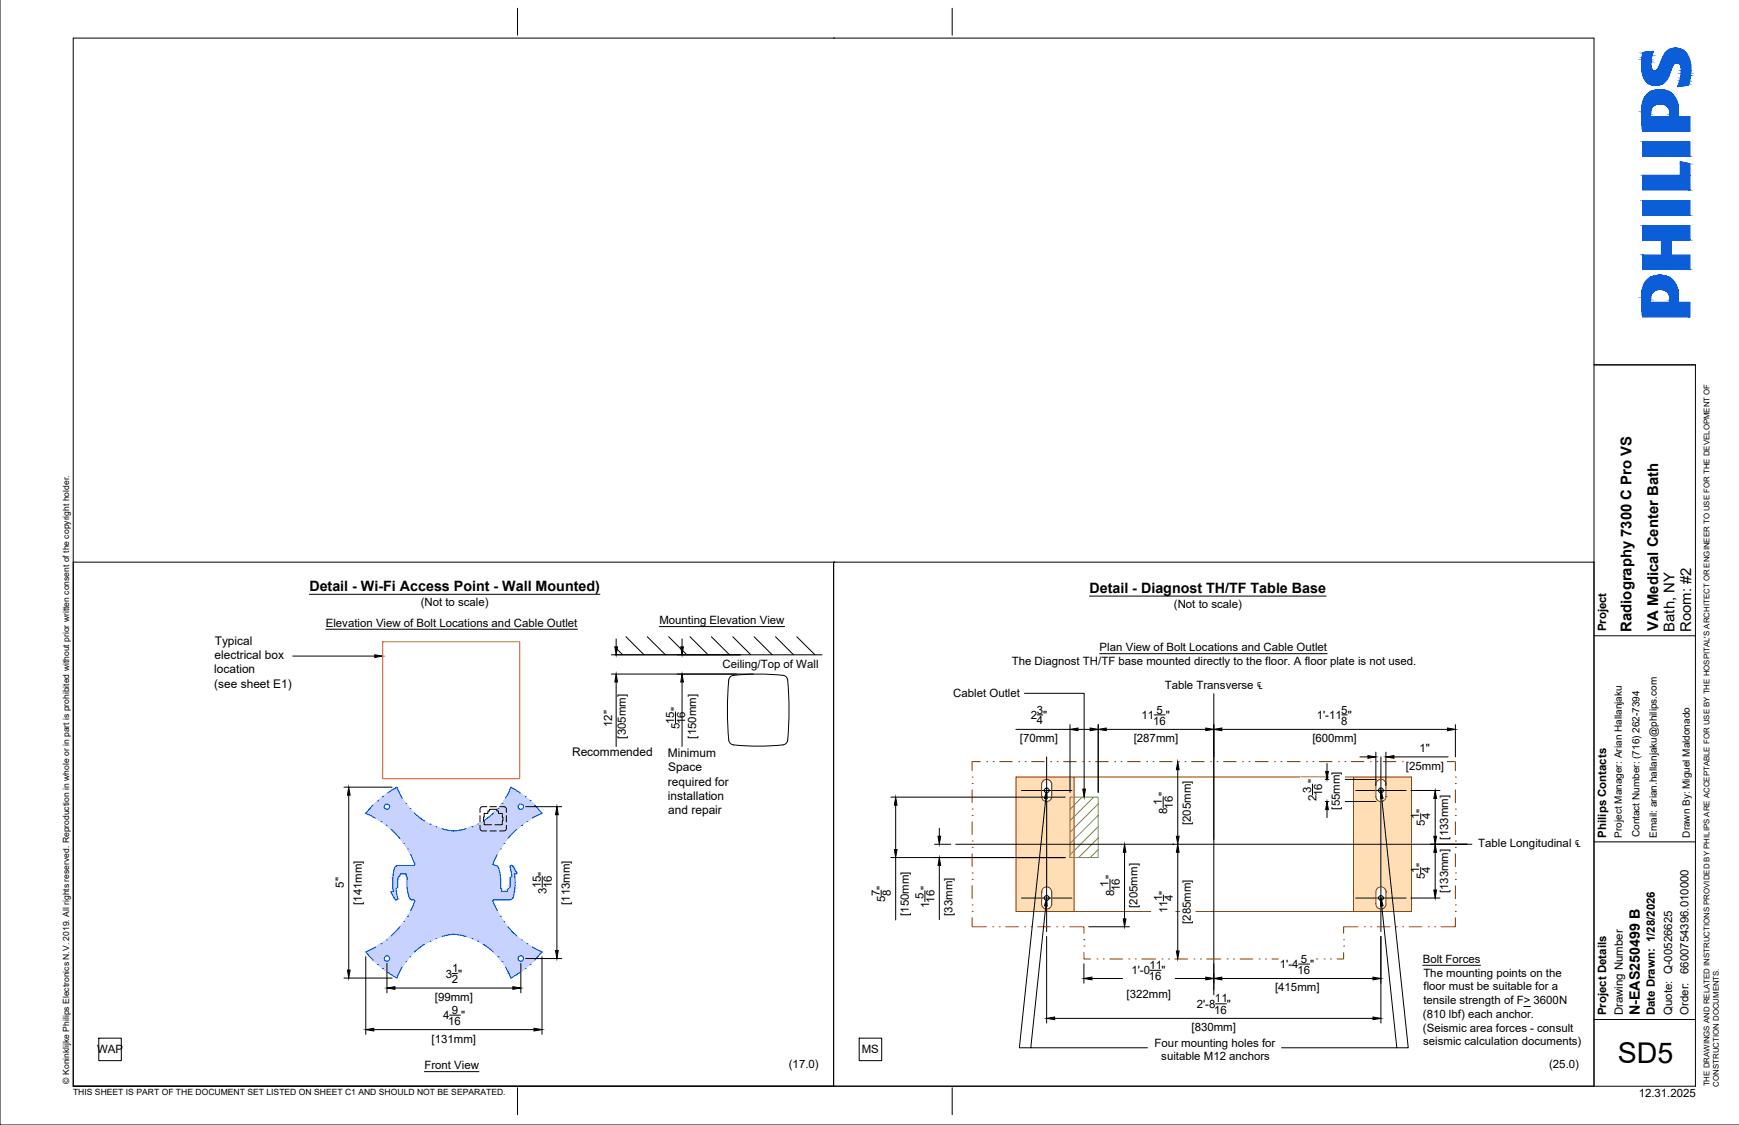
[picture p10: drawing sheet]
<svg xmlns="http://www.w3.org/2000/svg" width="432mm" height="279mm" viewBox="0 0 432 279" stroke-linecap="round" stroke-linejoin="round" font-family="sans-serif">
<defs><g id="words">
<text font-size="7.1" x="401.7" y="264.1">SD5</text>
<g font-size="3.7">
<text x="405.1" y="156.9" transform="rotate(-90 405.1 156.9)">Radiography 7300 C Pro VS</text>
<text x="411.8" y="156.6" transform="rotate(-90 411.8 156.6)">VA Medical Center Bath</text>
<text x="415.8" y="156.9" transform="rotate(-90 415.8 156.9)">Bath, NY</text>
<text x="419.9" y="156.9" transform="rotate(-90 419.9 156.9)">Room: #2</text>
</g>
<g font-size="3.5">
<text x="76.8" y="146.8">Detail - Wi-Fi Access Point - Wall Mounted)</text>
<text x="270.5" y="147.3">Detail - Diagnost TH/TF Table Base</text>
<text x="407.2" y="252.2" transform="rotate(-90 407.2 252.2)">N-EAS250499 B</text>
</g>
<g font-size="3">
<text x="53.3" y="160.2">Typical</text>
<text x="53.2" y="167.2">location</text>
<text x="53.3" y="163.7">electrical box</text>
<text x="53.2" y="170.8">(see sheet E1)</text>
<text x="142" y="187.7">Recommended</text>
<text x="165.8" y="188">Minimum</text>
<text x="165.9" y="191.6">Space</text>
<text x="165.9" y="195.1">required for</text>
<text x="165.9" y="198.6">installation</text>
<text x="165.9" y="202.2">and repair</text>
</g>
<g font-size="2.8">
<text x="80.9" y="155.7">Elevation View of Bolt Locations and Cable Outlet</text>
<text x="104.5" y="150.4">(Not to scale)</text>
<text x="163.7" y="155">Mounting Elevation View</text>
<text x="291.5" y="150.9">(Not to scale)</text>
<text x="273" y="161.7">Plan View of Bolt Locations and Cable Outlet</text>
<text x="398.8" y="156.8" transform="rotate(-90 398.8 156.8)">Project</text>
<text x="179.4" y="165.8">Ceiling/Top of Wall</text>
<text x="251.2" y="165.2">The Diagnost TH/TF base mounted directly to the floor. A floor plate is not used.</text>
<text x="236.7" y="173.1">Cablet Outlet</text>
<text x="289.2" y="171.2">Table Transverse ℄</text>
<text x="167.4" y="179.8" transform="rotate(-90 167.4 179.8)">15</text>
<text x="168.7" y="176.7" transform="rotate(-90 168.7 176.7)">&quot;</text>
<text x="170.1" y="179.8" transform="rotate(-90 170.1 179.8)">16</text>
<text x="255.9" y="178.6">2 &quot;</text>
<text x="257.4" y="177.2">3</text>
<text x="257.5" y="179.9">4</text>
<text x="283.4" y="178.6">11</text>
<text x="286.3" y="180">16</text>
<text x="287.2" y="177.2">5</text>
<text x="289.5" y="178.6">&quot;</text>
<text x="326.9" y="178.6">1'-11 &quot;</text>
<text x="333.1" y="177.2">5</text>
<text x="333.1" y="180">8</text>
<text x="152" y="180.6" transform="rotate(-90 152 180.6)">12&quot;</text>
<text x="155.4" y="183.4" transform="rotate(-90 155.4 183.4)">[305mm]</text>
<text x="168.7" y="181.1" transform="rotate(-90 168.7 181.1)">5</text>
<text x="172.8" y="183.4" transform="rotate(-90 172.8 183.4)">[150mm]</text>
<text x="253.2" y="184.4">[70mm]</text>
<text x="281.5" y="184.4">[287mm]</text>
<text x="325.9" y="184.4">[600mm]</text>
<text x="349.1" y="191.2">[25mm]</text>
<text x="352.5" y="186.8">1&quot;</text>
<text x="289.8" y="197.7" transform="rotate(-90 289.8 197.7)">&quot;</text>
<text x="325.6" y="196.9" transform="rotate(-90 325.6 196.9)">3</text>
<text x="326.9" y="194.6" transform="rotate(-90 326.9 194.6)">&quot;</text>
<text x="328.3" y="197.8" transform="rotate(-90 328.3 197.8)">16</text>
<text x="288.5" y="199.9" transform="rotate(-90 288.5 199.9)">1</text>
<text x="289.8" y="202.1" transform="rotate(-90 289.8 202.1)">8</text>
<text x="291.2" y="200.9" transform="rotate(-90 291.2 200.9)">16</text>
<text x="326.9" y="199" transform="rotate(-90 326.9 199)">2</text>
<text x="332.7" y="201.1" transform="rotate(-90 332.7 201.1)">[55mm]</text>
<text x="352.4" y="203.5" transform="rotate(-90 352.4 203.5)">1</text>
<text x="355.1" y="203.5" transform="rotate(-90 355.1 203.5)">4</text>
<text x="295.7" y="205" transform="rotate(-90 295.7 205)">[205mm]</text>
<text x="353.8" y="205.1" transform="rotate(-90 353.8 205.1)">5 &quot;</text>
<text x="359.6" y="208.5" transform="rotate(-90 359.6 208.5)">[133mm]</text>
<text x="398.8" y="208" transform="rotate(-90 398.8 208)">Philips Contacts</text>
<text x="367" y="210.4">Table Longitudinal ℄</text>
<text x="85.4" y="220.5" transform="rotate(-90 85.4 220.5)">5&quot;</text>
<text x="134.3" y="220.7" transform="rotate(-90 134.3 220.7)">15</text>
<text x="135.7" y="221.9" transform="rotate(-90 135.7 221.9)">3</text>
<text x="135.7" y="217.5" transform="rotate(-90 135.7 217.5)">&quot;</text>
<text x="137.1" y="220.6" transform="rotate(-90 137.1 220.6)">16</text>
<text x="230.7" y="221" transform="rotate(-90 230.7 221)">&quot;</text>
<text x="275.3" y="220.4" transform="rotate(-90 275.3 220.4)">1</text>
<text x="276.6" y="218.2" transform="rotate(-90 276.6 218.2)">&quot;</text>
<text x="278" y="221.4" transform="rotate(-90 278 221.4)">16</text>
<text x="352.4" y="216.8" transform="rotate(-90 352.4 216.8)">1</text>
<text x="353.8" y="218.4" transform="rotate(-90 353.8 218.4)">5 &quot;</text>
<text x="355.1" y="216.9" transform="rotate(-90 355.1 216.9)">4</text>
<text x="359.6" y="221.9" transform="rotate(-90 359.6 221.9)">[133mm]</text>
<text x="89.8" y="224.7" transform="rotate(-90 89.8 224.7)">[141mm]</text>
<text x="141.5" y="224.7" transform="rotate(-90 141.5 224.7)">[113mm]</text>
<text x="218.5" y="222.5" transform="rotate(-90 218.5 222.5)">7</text>
<text x="219.8" y="224" transform="rotate(-90 219.8 224)">5 &quot;</text>
<text x="221.2" y="222.5" transform="rotate(-90 221.2 222.5)">8</text>
<text x="225.6" y="227.5" transform="rotate(-90 225.6 227.5)">[150mm]</text>
<text x="229.3" y="223.3" transform="rotate(-90 229.3 223.3)">5</text>
<text x="230.7" y="225.5" transform="rotate(-90 230.7 225.5)">1</text>
<text x="232.1" y="224.2" transform="rotate(-90 232.1 224.2)">16</text>
<text x="236.5" y="227.4" transform="rotate(-90 236.5 227.4)">[33mm]</text>
<text x="276.6" y="222.6" transform="rotate(-90 276.6 222.6)">8</text>
<text x="282.5" y="225.4" transform="rotate(-90 282.5 225.4)">[205mm]</text>
<text x="288.5" y="223.7" transform="rotate(-90 288.5 223.7)">1</text>
<text x="289.9" y="226.9" transform="rotate(-90 289.9 226.9)">11 &quot;</text>
<text x="291.3" y="223.8" transform="rotate(-90 291.3 223.8)">4</text>
<text x="295.7" y="229.4" transform="rotate(-90 295.7 229.4)">[285mm]</text>
<text x="323" y="239.1">5</text>
<text x="353.3" y="239.1">Bolt Forces</text>
<text x="110.7" y="242.8">3 &quot;</text>
<text x="112.2" y="244.2">2</text>
<text x="112.2" y="241.4">1</text>
<text x="280.9" y="242">1'-0</text>
<text x="285.3" y="243.4">16</text>
<text x="285.5" y="240.6">11</text>
<text x="288.4" y="242">&quot;</text>
<text x="317.8" y="240.5">1'-4</text>
<text x="322.1" y="241.9">16</text>
<text x="325.3" y="240.5">&quot;</text>
<text x="353.4" y="242.5">The mounting points on the</text>
<text x="353.5" y="246">floor must be suitable for a</text>
<text x="419.2" y="241.9" transform="rotate(-90 419.2 241.9)">6600754396.010000</text>
<text x="108" y="248.6">[99mm]</text>
<text x="112.2" y="251.8">9</text>
<text x="279.7" y="247.8">[322mm]</text>
<text x="297.2" y="250.3">2'-8</text>
<text x="301.5" y="251.7">16</text>
<text x="301.7" y="249">11</text>
<text x="304.7" y="250.3">&quot;</text>
<text x="316.6" y="246.2">[415mm]</text>
<text x="353.4" y="249.4">tensile strength of F&gt; 3600N</text>
<text x="110" y="253.1">4</text>
<text x="111.3" y="254.5">16</text>
<text x="114.5" y="253.1">&quot;</text>
<text x="295.9" y="256.1">[830mm]</text>
<text x="353.3" y="252.8">(810 lbf) each anchor.</text>
<text x="353.3" y="256.2">(Seismic area forces - consult</text>
<text x="398.8" y="252.1" transform="rotate(-90 398.8 252.1)">Project Details</text>
<text x="402.9" y="252.1" transform="rotate(-90 402.9 252.1)">Drawing Number</text>
<text x="410.9" y="252.1" transform="rotate(-90 410.9 252.1)">Date Drawn: 1/28/2026</text>
<text x="415.2" y="252" transform="rotate(-90 415.2 252)">Quote: Q-00526625</text>
<text x="419.3" y="252.1" transform="rotate(-90 419.3 252.1)">Order:</text>
<text x="24.1" y="261.6">WAP</text>
<text x="107.2" y="258.9">[131mm]</text>
<text x="214" y="261.6">MS</text>
<text x="286.7" y="259.9">Four mounting holes for</text>
<text x="288.4" y="263.4">suitable M12 anchors</text>
<text x="353.4" y="259.6">seismic calculation documents)</text>
<text x="105.4" y="265.6">Front View</text>
<text x="195.9" y="265.4">(17.0)</text>
<text x="384.7" y="265.4">(25.0)</text>
<text x="406.9" y="272.4">12.31.2025</text>
</g>
<g font-size="2.5">
<text x="402.7" y="208" transform="rotate(-90 402.7 208)">Project Manager: Arian Hallanjaku</text>
<text x="407.1" y="207.9" transform="rotate(-90 407.1 207.9)">Contact Number: (716) 262-7394</text>
<text x="411.4" y="208" transform="rotate(-90 411.4 208)">Email: arian.hallanjaku@philips.com</text>
<text x="419.6" y="208" transform="rotate(-90 419.6 208)">Drawn By: Miguel Maldonado</text>
</g>
<g font-size="2.1">
<text x="17.2" y="269.1" transform="rotate(-90 17.2 269.1)">© Koninklijke Philips Electronics N.V. 2019. All rights reserved. Reproduction in whole or in part is prohibited without prior written consent of the copyright holder.</text>
<text x="18.1" y="271.9">THIS SHEET IS PART OF THE DOCUMENT SET LISTED ON SHEET C1 AND SHOULD NOT BE SEPARATED.</text>
</g>
<g font-size="2">
<text x="424.4" y="269.8" transform="rotate(-90 424.4 269.8)">THE DRAWINGS AND RELATED INSTRUCTIONS PROVIDED BY PHILIPS ARE ACCEPTABLE FOR USE BY THE HOSPITAL'S ARCHITECT OR ENGINEER TO USE FOR THE DEVELOPMENT OF</text>
<text x="426.8" y="269.9" transform="rotate(-90 426.8 269.9)">CONSTRUCTION DOCUMENTS.</text>
</g>
</g></defs>
<!-- layer: xref_Titleblock$0$1-Default -->
<g fill="#0b5ed7" stroke="#0b5ed7" stroke-width=".25">
<path d="M415.7 12h.7z"/>
<path d="M408.3 13l2.2-.2-.1 .2z"/>
<path d="M411.2 17.6h3.6z"/>
<path d="M410.5 21.2h1z"/>
<path d="M416.7 21.1h2.5z"/>
<path d="M411.6 22.3h1.1z"/>
<path d="M417.2 40.1l2.4 .6h-2.4z"/>
<path d="M411.6 68.4h1.1z"/>
<path d="M415.7 12h.9zM415.3 12h1.3z"/>
<path d="M415.3 12h1.5zM415.2 12h1.6z"/>
<path d="M415.2 12l2 .1zM414.9 12.1h2.3z"/>
<path d="M414.9 12.1l2.3 .1zM414.8 12.2h2.4z"/>
<path d="M414.8 12.2l2.7 .1zM414.6 12.3h2.9z"/>
<path d="M414.6 12.3l3.1 .1zM414.4 12.4h3.3z"/>
<path d="M414.4 12.4l3.5 .1zM414.2 12.5h3.7z"/>
<path d="M414.2 12.5l4 .2-.3-.2zM414 12.7l.2-.2 4 .2z"/>
<path d="M414 12.7h4.2zM413.9 12.7h4.3z"/>
<path d="M413.9 12.7l4.6 .3-.3-.3zM413.9 12.7l4.6 .3h-4.8z"/>
<path d="M413.7 13h4.8zM413.6 13h4.9z"/>
<path d="M408.3 13h2.1zM408 13h2.4z"/>
<path d="M408 13l2.3 .2 .1-.2zM408 13l2.3 .2h-2.4z"/>
<path d="M413.6 13l5.2 .3-.3-.3zM413.6 13l5.2 .3h-5.4z"/>
<path d="M413.4 13.3l5.5 .1-.1-.1zM413.4 13.3l5.5 .1h-5.6z"/>
<path d="M413.3 13.4l5.7 .2-.1-.2zM413.3 13.4l5.7 .2h-5.8z"/>
<path d="M407.9 13.2l2.3 .5 .1-.5zM407.9 13.2l2.3 .5h-2.4z"/>
<path d="M413.2 13.6l5.9 .3-.1-.3zM413.2 13.6l5.9 .3h-6z"/>
<path d="M407.8 13.7l2.3 .3 .1-.3zM407.8 13.7l2.3 .3h-2.3z"/>
<path d="M413.1 13.9l6.1 .2-.1-.2zM413.1 13.9l6.1 .2h-6.3z"/>
<path d="M412.9 14.1l6.4 .1zM412.9 14.1l6.4 .1z"/>
<path d="M407.8 14l2.3 .3v-.3zM407.8 14l2.3 .3h-2.3z"/>
<path d="M412.9 14.2l6.6 .4-.2-.4zM412.9 14.2l6.6 .4h-6.8z"/>
<path d="M412.7 14.6l6.8 .2v-.2zM412.7 14.6l6.8 .2h-6.9z"/>
<path d="M407.8 14.3l2.2 .5 .1-.5zM407.8 14.3l2.2 .5h-2.3z"/>
<path d="M407.7 14.8l2.3 .1zM407.7 14.8l2.3 .1z"/>
<path d="M412.6 14.8l7 .3-.1-.3zM412.6 14.8l7 .3h-7.1z"/>
<path d="M407.7 14.9l2.2 .4 .1-.4zM407.7 14.9l2.2 .4h-2.3z"/>
<path d="M412.5 15.1l7.2 .4-.1-.4zM412.5 15.1l7.2 .4h-7.3z"/>
<path d="M412.4 15.5l7.3 .1zM412.4 15.5l7.3 .1z"/>
<path d="M412.3 15.6h7.4zM412.3 15.6h7.4z"/>
<path d="M416.6 15.6h3.1zM416.6 15.6h3.1z"/>
<path d="M412.3 15.6h4.3zM412.3 15.6h3.9z"/>
<path d="M416.8 15.6h2.9zM416.8 15.6h2.9z"/>
<path d="M407.6 15.3l2.3 .3v-.3zM407.6 15.3l2.3 .3h-2.3z"/>
<path d="M412.3 15.6l3.6 .1 .3-.1zM412.3 15.6l3.6 .1h-3.6z"/>
<path d="M416.8 15.6l3 .1-.1-.1zM416.8 15.6l3 .1z"/>
<path d="M407.6 15.6l2.3 .3v-.3zM407.6 15.6l2.3 .3h-2.3z"/>
<path d="M412.3 15.7l3.3 .2 .3-.2zM412.3 15.7l3.3 .2h-3.4z"/>
<path d="M417 15.7l2.8 .2v-.2zM417 15.7l2.8 .2h-2.6z"/>
<path d="M417.2 15.9l2.6 .2v-.2zM417.2 15.9l2.6 .2h-2.6z"/>
<path d="M412.2 15.9l3.3 .2 .1-.2zM412.2 15.9l3.3 .2h-3.4z"/>
<path d="M417.2 16.1l2.6 .1zM417.2 16.1l2.6 .1z"/>
<path d="M412.1 16.1h3.4zM412.1 16.1l3.3 .1z"/>
<path d="M407.6 15.9l2.3 .4v-.4zM407.6 15.9l2.3 .4h-2.3z"/>
<path d="M407.6 16.3l2.4 .1zM407.6 16.3l2.4 .1z"/>
<path d="M417.3 16.2l2.5 .3v-.3zM417.3 16.2l2.5 .3h-2.4z"/>
<path d="M412.1 16.2l3.1 .3 .2-.3zM412.1 16.2l3.1 .3h-3.3z"/>
<path d="M411.9 16.5h3.3zM411.9 16.5l3.3 .1z"/>
<path d="M417.4 16.5l2.4 .2v-.2zM417.4 16.5l2.4 .2h-2.4z"/>
<path d="M407.6 16.4l2.4 .4v-.4zM407.6 16.4l2.4 .4h-2.4z"/>
<path d="M411.9 16.6l3.2 .3 .1-.3zM411.9 16.6l3.2 .3h-3.3z"/>
<path d="M411.8 16.9h3.3zM411.8 16.9h3.3z"/>
<path d="M417.4 16.7l2.4 .3v-.3zM417.4 16.7l2.4 .3h-2.3z"/>
<path d="M407.6 16.8l2.5 .3-.1-.3zM407.6 16.8l2.5 .3h-2.5z"/>
<path d="M411.7 16.9l3.3 .3 .1-.3zM411.7 16.9l3.3 .3h-3.4z"/>
<path d="M407.6 17.1l2.6 .1zM407.6 17.1l2.6 .1h-2.6z"/>
<path d="M407.6 17.2l2.7 .1zM407.6 17.2l2.7 .1z"/>
<path d="M411.6 17.2l3.3 .2 .1-.2zM411.6 17.2l3.3 .2h-3.5z"/>
<path d="M417.5 17l2.3 .4v-.4zM417.5 17l2.3 .4h-2.3z"/>
<path d="M407.7 17.3l2.7 .2-.1-.2zM407.7 17.3l2.7 .2h-2.7z"/>
<path d="M417.5 17.4l2.3 .1zM417.5 17.4l2.3 .1z"/>
<path d="M411.4 17.4l3.4 .2 .1-.2zM411.2 17.6l.2-.2 3.4 .2zM411.1 17.6h3.7z"/>
<path d="M411.1 17.6h3.7zM411 17.6h3.8z"/>
<path d="M407.7 17.5l3 .1zM407.7 17.5l3 .1z"/>
<path d="M411 17.6h3.8zM410.9 17.6h3.9z"/>
<path d="M407.7 17.6h3.2zM407.7 17.6h3.2z"/>
<path d="M407.7 17.6l7 .3 .1-.3zM407.7 17.6l7 .3h-6.9z"/>
<path d="M417.5 17.5l2.3 .6v-.6zM417.5 17.5l2.3 .6h-2.4z"/>
<path d="M417.4 18.1l2.4 .1v-.1zM417.4 18.1l2.4 .1h-2.4z"/>
<path d="M407.8 17.9l6.8 .3 .1-.3zM407.8 17.9l6.8 .3h-6.8z"/>
<path d="M407.8 18.2l6.7 .3 .1-.3zM407.8 18.2l6.7 .3h-6.6z"/>
<path d="M417.4 18.2l2.3 .6 .1-.6zM417.4 18.2l2.3 .6h-2.3z"/>
<path d="M407.9 18.5l6.4 .4 .2-.4zM407.9 18.5l6.4 .4h-6.3z"/>
<path d="M408 18.9h6.3zM408 18.9l6.3 .1z"/>
<path d="M417.4 18.8l2.3 .3v-.3zM417.4 18.8l2.3 .3h-2.4z"/>
<path d="M408 19l6.1 .3 .2-.3zM408 19l6.1 .3h-5.9z"/>
<path d="M417.3 19.1l2.3 .3 .1-.3zM417.3 19.1l2.3 .3h-2.3z"/>
<path d="M408.2 19.3l5.8 .3 .1-.3zM408.2 19.3l5.8 .3h-5.7z"/>
<path d="M408.3 19.6h5.7zM408.3 19.6h5.7z"/>
<path d="M408.3 19.6l5.6 .2 .1-.2zM408.3 19.6l5.6 .2h-5.4z"/>
<path d="M408.5 19.8l5.2 .2 .2-.2zM408.5 19.8l5.2 .2h-5.1z"/>
<path d="M408.6 20h5.1zM408.6 20l5.1 .1z"/>
<path d="M417.3 19.4l2.2 .7 .1-.7zM417.3 19.4l2.2 .7h-2.4z"/>
<path d="M417.1 20.1h2.4zM417.1 20.1h2.4z"/>
<path d="M408.6 20.1l4.8 .2 .3-.2zM408.6 20.1l4.8 .2h-4.5z"/>
<path d="M408.9 20.3h4.5zM408.9 20.3l4.5 .1z"/>
<path d="M408.9 20.4l4.2 .2 .3-.2zM408.9 20.4l4.2 .2h-3.9z"/>
<path d="M409.2 20.6h3.9zM409.2 20.6l3.8 .1z"/>
<path d="M409.3 20.7l3.4 .1 .3-.1zM409.3 20.7l3.4 .1z"/>
<path d="M417.1 20.1l2.2 .7 .2-.7zM417.1 20.1l2.2 .7h-2.4z"/>
<path d="M409.5 20.8l3 .1 .2-.1zM409.5 20.8l3 .1z"/>
<path d="M409.7 20.9h2.8zM409.7 20.9l2.6 .1z"/>
<path d="M409.8 21h2.5zM409.8 21l2.2 .1z"/>
<path d="M410.1 21.1h1.9zM410.1 21.1h1.8z"/>
<path d="M416.9 20.8l2.3 .3 .1-.3zM416.9 20.8l2.3 .3h-2.5z"/>
<path d="M410.2 21.1h1.7zM410.2 21.1l1.3 .1z"/>
<path d="M410.5 21.2h.7zM410.8 21.2h.4z"/>
<path d="M416.7 21.1l2.1 .1zM416.7 21.2h2.1l-2.2 .3z"/>
<path d="M411.6 22.3h1.1zM411.5 22.3h1.2z"/>
<path d="M411.5 22.3l1.6 .1zM411.2 22.4h1.9z"/>
<path d="M411.2 22.4h2.1zM411 22.4h2.3z"/>
<path d="M411 22.4h2.5zM410.8 22.4h2.7z"/>
<path d="M410.8 22.4l3 .1zM410.5 22.5h3.3z"/>
<path d="M410.5 22.5h3.4zM410.4 22.5h3.5z"/>
<path d="M410.4 22.5l3.9 .2-.4-.2zM410 22.7l.4-.2 3.9 .2z"/>
<path d="M410 22.7l4.4 .1zM409.9 22.8h4.5z"/>
<path d="M409.9 22.8l4.7 .1-.2-.1zM409.6 22.9l.3-.1 4.7 .1z"/>
<path d="M409.6 22.9l5.2 .1zM409.5 23h5.3z"/>
<path d="M409.5 23l5.5 .2-.2-.2zM409.3 23.2l.2-.2 5.5 .2z"/>
<path d="M409.3 23.2l5.9 .1-.2-.1zM409.1 23.3l.2-.1 5.9 .1z"/>
<path d="M409.1 23.3l6.1 .1zM409.1 23.3l6.1 .1h-6.2z"/>
<path d="M409 23.4l6.5 .2-.3-.2zM408.8 23.6l.2-.2 6.5 .2zM408.8 23.6h6.7zM408.8 23.6h6.7z"/>
<path d="M408.8 23.6l7 .4-.3-.4zM408.8 23.6l7 .4h-7.3z"/>
<path d="M408.5 24h7.3zM408.5 24h7.3z"/>
<path d="M408.5 24l7.4 .3-.1-.3zM408.5 24l7.4 .3h-7.6z"/>
<path d="M408.3 24.3l7.8 .2-.2-.2zM408.3 24.3l7.8 .2h-7.9zM408.2 24.5h7.9zM408.2 24.5h7.9z"/>
<path d="M408.2 24.5l8 .2-.1-.2zM408.2 24.5l8 .2h-8.1z"/>
<path d="M408.1 24.7l8.2 .2-.1-.2zM408.1 24.7l8.2 .2h-8.2z"/>
<path d="M408.1 24.9l8.2 .1zM408.1 24.9l8.2 .1z"/>
<path d="M408 25l8.5 .4-.2-.4zM408 25l8.5 .4h-8.6z"/>
<path d="M407.9 25.4h8.6zM407.9 25.4h8.6z"/>
<path d="M407.9 25.4l8.7 .4-.1-.4zM407.9 25.4l8.7 .4h-8.8z"/>
<path d="M412.2 25.8h4.4zM412.2 25.8h4.4z"/>
<path d="M407.8 25.8h4.4zM407.8 25.8h4z"/>
<path d="M412.5 25.8h4.1zM412.5 25.8h4.1z"/>
<path d="M412.6 25.8h4zM412.6 25.8h4z"/>
<path d="M407.8 25.8h4zM407.8 25.8h3.8z"/>
<path d="M407.8 25.8h3.7zM407.8 25.8h3.8z"/>
<path d="M412.7 25.8l3.9 .1zM412.7 25.8l3.9 .1z"/>
<path d="M407.8 25.8h3.7zM407.8 25.8l3.4 .1z"/>
<path d="M413 25.9l3.6 .1zM413 25.9l3.6 .1z"/>
<path d="M407.8 25.9h3.4zM407.8 25.9l3.2 .1z"/>
<path d="M413.3 26l3.3 .1v-.1zM413.3 26l3.3 .1h-3z"/>
<path d="M407.8 26l3 .2 .2-.2zM407.8 26l3 .2h-3z"/>
<path d="M413.6 26.1l3.1 .2-.1-.2zM413.6 26.1l3.1 .2h-2.8z"/>
<path d="M413.9 26.3h2.8zM413.9 26.3h2.8z"/>
<path d="M407.8 26.2l2.7 .1 .3-.1zM407.8 26.2l2.7 .1h-2.8z"/>
<path d="M407.7 26.3h2.8zM407.7 26.3l2.8 .1z"/>
<path d="M413.9 26.3l2.8 .2v-.2zM413.9 26.3l2.8 .2h-2.6z"/>
<path d="M407.7 26.4l2.6 .1 .2-.1zM407.7 26.4l2.6 .1h-2.6z"/>
<path d="M414.1 26.5l2.6 .1zM414.1 26.5l2.6 .1z"/>
<path d="M414.2 26.6l2.5 .1v-.1zM414.2 26.6l2.5 .1z"/>
<path d="M407.7 26.5l2.5 .3 .1-.3zM407.7 26.5l2.5 .3h-2.5z"/>
<path d="M414.3 26.7l2.4 .1zM414.3 26.7l2.4 .1z"/>
<path d="M414.3 26.8l2.4 .1v-.1zM414.3 26.8l2.4 .1z"/>
<path d="M407.7 26.8l2.4 .2 .1-.2zM407.7 26.8l2.4 .2h-2.4z"/>
<path d="M407.7 27h2.4zM407.7 27l2.3 .1z"/>
<path d="M414.4 26.9l2.3 .2v-.2zM414.4 26.9l2.3 .2h-2.2z"/>
<path d="M414.5 27.1l2.3 .2-.1-.2zM414.5 27.1l2.3 .2h-2.3z"/>
<path d="M414.5 27.3l2.3 .1zM414.5 27.3l2.3 .1z"/>
<path d="M407.6 27.1l2.3 .3 .1-.3zM407.6 27.1l2.3 .3h-2.3z"/>
<path d="M414.5 27.4l2.3 .3v-.3zM414.5 27.4l2.3 .3h-2.2z"/>
<path d="M407.6 27.4l2.3 .4v-.4zM407.6 27.4l2.3 .4h-2.3z"/>
<path d="M407.6 27.8h2.3zM407.6 27.8h2.3z"/>
<path d="M414.6 27.7l2.2 .4v-.4zM414.6 27.7l2.2 .4h-2.1z"/>
<path d="M414.7 28.1h2.1zM414.7 28.1h2.1z"/>
<path d="M407.6 27.8l2.2 .6 .1-.6zM407.6 27.8l2.2 .6h-2.2z"/>
<path d="M414.7 28.1l2.1 .4v-.4zM414.7 28.1l2.1 .4h-2.1z"/>
<path d="M407.6 28.4l2.2 .3v-.3zM407.6 28.4l2.2 .3h-2.2z"/>
<path d="M414.7 28.5l2.1 .5v-.5zM414.7 28.5l2.1 .5h-2.1z"/>
<path d="M407.6 28.7l2.2 .3v-.3zM407.6 28.7l2.2 .3h-2.2z"/>
<path d="M407.6 29l12 .8v-.8zM407.6 29l12 .8h-12z"/>
<path d="M407.6 29.8l12 .6v-.6zM407.6 29.8l12 .6h-11.9z"/>
<path d="M407.7 30.4l11.9 .7v-.7zM407.7 30.4l11.9 .7h-11.9z"/>
<path d="M407.7 31.1l11.9 .7v-.7zM407.7 31.1l11.9 .7h-11.8z"/>
<path d="M407.8 31.8l11.8 .8v-.8zM407.8 31.8l11.8 .8h-11.8z"/>
<path d="M407.9 35.2l11.7 3.7v-3.7zM407.9 35.2l11.7 3.7h-11.7z"/>
<path d="M417.2 40.7l2.4 2.9v-2.9zM417.2 40.7l2.4 2.9h-2.4z"/>
<path d="M407.9 43.6l11.7 3.6v-3.6zM407.9 43.6l11.7 3.6h-11.7z"/>
<path d="M407.9 49.8l11.7 3.6v-3.6zM407.9 49.8l11.7 3.6h-11.7z"/>
<path d="M407.9 56l11.7 3.6v-3.6zM407.9 56l11.7 3.6h-11.7z"/>
<path d="M412.5 59.6l2.5 3.8v-3.8zM412.5 59.6l2.5 3.8h-2.5z"/>
<path d="M407.9 63.4l11.7 3.5v-3.5zM407.9 63.4l11.7 3.5h-11.7z"/>
<path d="M411.6 68.4h1.1zM411.5 68.4h1.2z"/>
<path d="M411.5 68.4l1.6 .1zM411.2 68.5h1.9z"/>
<path d="M411.2 68.5h2.1zM411 68.5h2.3z"/>
<path d="M411 68.5h2.5zM410.8 68.5h2.7z"/>
<path d="M410.8 68.5l3 .1zM410.5 68.6h3.3z"/>
<path d="M410.5 68.6h3.4zM410.4 68.6h3.5z"/>
<path d="M410.4 68.6l3.9 .2-.4-.2zM410 68.8l.4-.2 3.9 .2z"/>
<path d="M410 68.8l4.4 .1zM409.9 68.9h4.5z"/>
<path d="M409.9 68.9l4.7 .1-.2-.1zM409.6 69l.3-.1 4.7 .1z"/>
<path d="M409.6 69l5.2 .1zM409.5 69.1h5.3z"/>
<path d="M409.5 69.1l5.5 .2-.2-.2zM409.3 69.3l.2-.2 5.5 .2z"/>
<path d="M409.3 69.3l5.9 .1-.2-.1zM409.1 69.4l.2-.1 5.9 .1z"/>
<path d="M409.1 69.4l6.1 .1zM409 69.5h6.2z"/>
<path d="M409 69.5l6.5 .2-.3-.2zM409 69.5l6.5 .2h-6.7zM408.8 69.7h6.7zM408.8 69.7h6.7z"/>
<path d="M408.8 69.7l7 .4-.3-.4zM408.8 69.7l7 .4h-7.3z"/>
<path d="M408.5 70.1h7.3zM408.5 70.1h7.3z"/>
<path d="M408.5 70.1l7.4 .3-.1-.3zM408.5 70.1l7.4 .3h-7.6z"/>
<path d="M408.3 70.4l7.8 .2-.2-.2zM408.3 70.4l7.8 .2h-7.9zM408.2 70.6h7.9zM408.2 70.6h7.9z"/>
<path d="M408.2 70.6l8 .2-.1-.2zM408.2 70.6l8 .2h-8.1z"/>
<path d="M408.1 70.8l8.2 .2-.1-.2zM408.1 70.8l8.2 .2h-8.2z"/>
<path d="M408.1 71l8.2 .1zM408.1 71l8.2 .1z"/>
<path d="M408 71.1l8.5 .4-.2-.4zM408 71.1l8.5 .4h-8.6z"/>
<path d="M407.9 71.5h8.6zM407.9 71.5h8.6z"/>
<path d="M407.9 71.5l8.7 .4-.1-.4zM407.9 71.5l8.7 .4h-8.8z"/>
<path d="M412.2 71.9h4.4zM412.2 71.9h4.4z"/>
<path d="M407.8 71.9h4.4zM407.8 71.9h4z"/>
<path d="M412.5 71.9h4.1zM412.5 71.9h4.1z"/>
<path d="M412.6 71.9h4zM412.6 71.9h4z"/>
<path d="M407.8 71.9h4zM407.8 71.9h3.8z"/>
<path d="M407.8 71.9h3.8zM407.8 71.9h3.7z"/>
<path d="M412.7 71.9l3.9 .1zM412.7 71.9l3.9 .1z"/>
<path d="M407.8 71.9h3.7zM407.8 71.9l3.4 .1z"/>
<path d="M413 72l3.6 .1zM413 72l3.6 .1z"/>
<path d="M407.8 72h3.4zM407.8 72l3.2 .1z"/>
<path d="M413.3 72.1l3.3 .1v-.1zM413.3 72.1l3.3 .1z"/>
<path d="M407.8 72.1l3 .2 .2-.2zM407.8 72.1l3 .2h-3z"/>
<path d="M413.6 72.2l3.1 .2-.1-.2zM413.6 72.2l3.1 .2h-2.9z"/>
<path d="M413.8 72.4h2.9zM413.8 72.4h2.9z"/>
<path d="M407.8 72.3l2.7 .1 .3-.1zM407.8 72.3l2.7 .1h-2.8z"/>
<path d="M407.7 72.4h2.8zM407.7 72.4l2.8 .1z"/>
<path d="M413.9 72.4l2.8 .2v-.2zM413.9 72.4l2.8 .2h-2.6z"/>
<path d="M407.7 72.5l2.6 .1 .2-.1zM407.7 72.5l2.6 .1h-2.6z"/>
<path d="M414.1 72.6l2.6 .1zM414.1 72.6l2.6 .1z"/>
<path d="M414.2 72.7l2.5 .1v-.1zM414.2 72.7l2.5 .1z"/>
<path d="M407.7 72.6l2.5 .3 .1-.3zM407.7 72.6l2.5 .3h-2.5z"/>
<path d="M414.3 72.8l2.4 .1zM414.3 72.8l2.4 .1z"/>
<path d="M414.3 72.9l2.4 .1zM414.3 72.9l2.4 .1z"/>
<path d="M407.7 72.9l2.4 .2 .1-.2zM407.7 72.9l2.4 .2h-2.4z"/>
<path d="M407.7 73.1h2.4zM407.7 73.1h2.3z"/>
<path d="M414.4 73l2.3 .2v-.2zM414.4 73l2.3 .2h-2.2z"/>
<path d="M414.5 73.2l2.3 .2-.1-.2zM414.5 73.2l2.3 .2h-2.3z"/>
<path d="M414.5 73.4l2.3 .1zM414.5 73.4l2.3 .1z"/>
<path d="M407.6 73.1l2.3 .4 .1-.4zM407.6 73.1l2.3 .4h-2.3z"/>
<path d="M414.5 73.5l2.3 .3v-.3zM414.5 73.5l2.3 .3h-2.2z"/>
<path d="M407.6 73.5l2.3 .4v-.4zM407.6 73.5l2.3 .4h-2.3z"/>
<path d="M407.6 73.9h2.3zM407.6 73.9h2.3z"/>
<path d="M414.6 73.8l2.2 .4v-.4zM414.6 73.8l2.2 .4h-2.1z"/>
<path d="M414.7 74.2h2.1zM414.7 74.2h2.1z"/>
<path d="M407.6 73.9l2.2 .6 .1-.6zM407.6 73.9l2.2 .6h-2.2z"/>
<path d="M414.7 74.2l2.1 .4v-.4zM414.7 74.2l2.1 .4h-2.1z"/>
<path d="M407.6 74.5l2.2 .3v-.3zM407.6 74.5l2.2 .3h-2.2z"/>
<path d="M414.7 74.6l2.1 .5v-.5zM414.7 74.6l2.1 .5h-2.1z"/>
<path d="M407.6 74.8l2.2 .3v-.3zM407.6 74.8l2.2 .3h-2.2z"/>
<path d="M407.6 75.1l12 .8v-.8zM407.6 75.1l12 .8h-12z"/>
<path d="M407.6 75.9l12 .6v-.6zM407.6 75.9l12 .6h-11.9z"/>
<path d="M407.7 76.5l11.9 .7v-.7zM407.7 76.5l11.9 .7h-11.9z"/>
<path d="M407.7 77.2l11.9 .7v-.7zM407.7 77.2l11.9 .7h-11.8z"/>
<path d="M407.8 77.9l11.8 .8v-.8zM407.8 77.9l11.8 .8h-11.8z"/>
</g>
<path d="M0 0v279.4h431.8M128.5 2.1v6.6M236.4 2.1v6.6M395.8 90.6h25.2v179.2h-402.8v-260.3h377.6v260.3M395.8 157.9h25.2M395.8 209.1h25.2M395.8 253.2h25.2M128.5 270.2v6.6M236.4 270.2v6.6" fill="none" stroke="#000" stroke-width=".25"/>
<path d="M408 13l2.5-.2a5.7 5.7 0 0 0-.2 4.5l.4 .3h.5a7.6 7.6 0 0 0 1.7-3.5 3.5 3.5 0 0 1 3.8-2.1 3.5 3.5 0 0 1 2.9 3.1 12 12 0 0 1-.4 6l-2.6 .4a7.7 7.7 0 0 0 .6-5.6 1.27 1.27 0 0 0-1.4-.2 1.27 1.27 0 0 0-.7 1.2l-.3 .7a4 4 0 0 1-3.6 3.6 3.4 3.4 0 0 1-3.4-3.3l-.2-2.3zM407.9 35.2h11.7v3.7h-11.7zM408.8 23.6a4.6 4.6 0 0 1 5.3-1 4.6 4.6 0 0 1 2.7 4.7v1.7h2.8v3.6h-11.8l-.1-1.5a14.2 14.2 0 0 1 .5-6.6zM410.3 26.5a2.58 2.58 0 0 1 3.2-.4 2.58 2.58 0 0 1 1.2 2.9h-4.9l.1-1.6zM407.9 49.8h11.7v3.6h-11.7zM407.9 43.6h9.3v-3.5l2.4 .6v6.5h-11.7zM407.9 56h11.7v3.6h-4.6v3.8h4.6v3.5h-11.7v-3.5h4.6v-3.8h-4.6zM409 69.5a4.7 4.7 0 0 1 5.2-.7 4.7 4.7 0 0 1 2.6 4.6v1.7h2.8v3.6h-11.8l-.1-1.5a14.4 14.4 0 0 1 .5-6.6zM410.3 72.6a2.57 2.57 0 0 1 3.2-.5 2.57 2.57 0 0 1 1.2 3h-4.9l.1-1.6z" fill="none" stroke="#0b5ed7" stroke-width=".25"/>
<!-- layer: 1-Default -->
<g fill="none" stroke="#000" stroke-width=".25">
<path d="M207 9.5h.1M18.2 139.6h188.8v130.2h-188.8zM207 139.6h.1M207 139.6h188.8v130.2h-188.8zM76.8 147.6h72.2M80.9 156.3h62.5M153 158.7v2M163.7 155.6h31.1M169.4 158.7v2M270.5 148h58.8M72.7 162.9h20.4M151.8 162.6h52.3"/>
<path d="M151.8 167.4h35.3M153 169.4v16M167.7 176.8v2.7M169.4 169.4v16M181.5 168a5.3 5.3 0 0 1 2.9-.5l4.4-.1 4.5 .2a2.07 2.07 0 0 1 2 .6l.3 .7 .3 5-.2 8.7a2.25 2.25 0 0 1-.6 2.1 19.5 19.5 0 0 1-6.3 .6l-4.4-.1a4.9 4.9 0 0 1-2.9-.5 2.25 2.25 0 0 1-.7-2.1l-.2-6.2 .2-6.3a2.25 2.25 0 0 1 .7-2.1zM254.4 172.2h14.8v23.8M257.5 177.5h1.4M265.7 180v16.8M272.7 180v16.8M273 162.3h56.5M286.6 177.5h2.7M301.4 180v28.5"/>
<path d="M333.2 177.5h1.3M361.4 180v8M85.4 195.5h12M86.6 197.5v43.4M221.2 198h43.3M222.4 200v11M252.2 181.1h13.5M259.7 198.3l-6.6 61.9h2.8M267.7 181.1h3M274.7 181.1h24.7M288.8 197.8v2.8M292.4 191.2v16.5"/>
<path d="M303.4 181.1h56M325.9 194.7v2.7M328.3 193.6h13.4M328.3 199.1h13.4M329.5 189.6v2M337.7 188h2M341.6 186.8v8.3M343.1 198.3l6.6 61.9h-2.9M344.1 186.8v8.3M346.1 188h13.5M350.3 196.3h7.2M356.4 198.3v9.4"/>
<path d="M119.2 205l.1 1.2 .5 .2h1.1M119.2 202.6v1.6M120.9 200.3l-1.5 .2-.2 .5v.8M121.7 200.3h1.6M121.7 206.4h1.6M122.1 204.8h-1.9v-.9h-.1l.1-1.9h1v-.6h.4v-.4h1.8v.4h.4v.6h.9v.9h.2l-.2 1.9h-1.8M124.1 200.3l1.4 .2 .2 .4v.9M125.7 205v.9l-.2 .3-1.4 .2M125.7 202.6v1.6M130.5 200.3h9M134.6 217.6v2.7M138.3 202.3v33.8"/>
<path d="M221.2 213h43.3M222.4 213v15.5M232.1 209.7h4M233.2 205.7v2M233.2 214.9v13.5M275.6 218.3v2.8M279.2 211.7v16.5M291.3 209.7h.1M292.4 211.7v24.5M329.5 201.1v2M352.8 202.1v1.4M352.8 215.4v1.4"/>
<path d="M355.2 209.7h9.1M356.4 211.7v9.3M90.8 237.6v19.3M96.1 239.2v7.4M129.3 239.2v7.4M130.5 238.1h9M134.6 237.6v19.3M218.8 221.1v1.3M229.7 221.2v2.7M259.7 225l-3.8 35.2h29M259.9 232.6v21.5M269.1 239.4v4.8"/>
<path d="M270.3 230.2h10.1M288.9 222.3v1.4M301.4 239.4v6.5M322.4 239.4h2.8M342.9 232.6v21.5M343.1 225l3.7 35.2h-28.6M350.3 223h7.2M353.3 239.7h14.3M24.5 257.8h5.6v5.6h-5.6zM85.4 242.9h12M92.8 255.7h39.8M98.1 245.4h29.2"/>
<path d="M111.6 252.1h2.7M112.2 241.8h1.4M213.3 257.8h5.6v5.6h-5.6zM261.9 252.9h79M271.1 243h7.6M285.6 241h2.7M291.8 243h7.6M301.8 249.3h2.7M303.4 243h37.5M378.4 250h1.6M18.2 269.8h188.8M105.4 266.1h13.5"/>
<path d="M207 269.8h.1"/>
</g>
<g fill="#000" stroke="#000" stroke-width=".25">
<path d="M93.1 162.6l1.9 .3-1.9 .4zM152.7 160.7h.6l-.3 1.9zM153 167.4l.3 2h-.6zM169 160.7h.7l-.3 1.9zM169.4 167.4l.3 2h-.7zM86.6 195.5l.3 2h-.6zM222.4 198l.3 2h-.6zM259.9 196.3l.1 2h-.6zM265.7 181.1l2-.3v.7zM268.9 196h.6l-.3 2zM270.7 180.8l2 .3-2 .4zM272.7 181.1l2-.3v.7z"/>
<path d="M292.4 189.2l.4 2h-.7zM299.4 180.8l2 .3-2 .4zM301.4 181.1l2-.3v.7zM329.2 191.6h.6l-.3 2zM339.7 187.7l1.9 .3-1.9 .3zM342.9 196.3l.5 2h-.6zM344.1 188l2-.3v.6zM356.4 196.3l.3 2h-.7zM359.4 180.8l2 .3-2 .4zM138.3 200.3l.3 2h-.7zM222.1 211h.6l-.3 2zM232.9 207.7h.7l-.4 2z"/>
<path d="M233.2 213l.4 1.9h-.7zM279.2 209.7l.4 2h-.7zM292.4 209.7l.4 2h-.7zM292.1 207.7h.7l-.4 2zM329.5 199.1l.3 2h-.6zM356 207.7h.7l-.3 2zM356.4 209.7l.3 2h-.7zM137.9 236.1h.7l-.3 2zM259.9 223l.1 2h-.6zM278.9 228.2h.7l-.4 2zM292.1 236.2h.7l-.4 2zM342.9 223l.5 2h-.6z"/>
<path d="M356 221h.7l-.3 2zM86.3 240.9h.6l-.3 2zM90.8 255.7l2-.3v.7zM96.1 245.4l2-.4v.7zM127.3 245l2 .4-2 .3zM132.6 255.4l2 .3-2 .4zM259.9 252.9l2-.3v.6zM269.1 243l2-.3v.7zM299.4 242.7l2 .3-2 .4zM301.4 243l2-.3v.7zM340.9 252.6l2 .3-2 .3zM340.9 242.7l2 .3-2 .4z"/>
</g>
<!-- layer: 750-C-Medical-Equipment-Cabling-General -->
<path d="M95 159.4h34.1v34h-34.1z" fill="none" stroke="#ff5050" stroke-width=".25"/>
<!-- layer: 710-C-Medical-Equipment-General -->
<g fill="#c8d2ff" stroke="#c8d2ff" stroke-width=".25">
<path d="M97.3 196.2l1.3-.7 .2 .7z"/>
<path d="M126.9 195.5l1.2 .7h-1.6z"/>
<path d="M126.8 215h.4z"/>
<path d="M97.3 242.2h1.5l-.2 .7z"/>
<path d="M126.4 241.8h2.2l-.5 .4z"/>
<path d="M126.5 196.2l2.1 .4-.5-.4zM126.5 196.2l2.1 .4h-2.2z"/>
<path d="M97.3 196.2l1.7 .4-.2-.4zM96.8 196.6l.5-.4 1.7 .4z"/>
<path d="M126.4 196.6l2.9 .4-.7-.4zM126.4 196.6l2.9 .4h-3.1z"/>
<path d="M96.8 196.6l2.4 .4-.2-.4zM96.1 197l.7-.4 2.4 .4z"/>
<path d="M126.2 197l3.9 .6-.8-.6zM126.2 197l3.9 .6h-4.2z"/>
<path d="M96.1 197l3.4 .6-.3-.6zM95.3 197.6l.8-.6 3.4 .6z"/>
<path d="M125.9 197.6l4.6 .3-.4-.3zM125.9 197.6l4.6 .3h-4.8z"/>
<path d="M95.3 197.6l4.4 .3-.2-.3zM94.9 197.9l.4-.3 4.4 .3z"/>
<path d="M125.7 197.9l5.7 .7-.9-.7zM125.7 197.9l5.7 .7h-6.1z"/>
<path d="M94.9 197.9l5.2 .7-.4-.7zM94 198.6l.9-.7 5.2 .7z"/>
<path d="M125.3 198.6l6.3 .2-.2-.2zM125.3 198.6l6.3 .2h-6.4z"/>
<path d="M94 198.6l6.2 .2-.1-.2zM93.8 198.8l.2-.2 6.2 .2z"/>
<path d="M125.2 198.8l7.2 .8-.8-.8zM125.2 198.8l7.2 .8h-7.8z"/>
<path d="M93.8 198.8l7 .8-.6-.8zM93 199.6l.8-.8 7 .8z"/>
<path d="M124.6 199.6l7.9 .1zM124.6 199.6l7.9 .1z"/>
<path d="M93 199.6l7.8 .1zM93 199.6l7.8 .1z"/>
<path d="M129.3 199.7h3.2zM129.3 199.7h3.2z"/>
<path d="M124.6 199.7h4.7zM124.6 199.7h4.6z"/>
<path d="M96.1 199.7h4.7zM96.1 199.7h4.7z"/>
<path d="M92.9 199.7h3.2zM92.9 199.7h3.1z"/>
<path d="M129.4 199.7h3.1zM129.4 199.7h3.1z"/>
<path d="M96.1 199.7h4.7zM96.1 199.7h4.7z"/>
<path d="M124.6 199.7h4.6zM124.6 199.7h4.5z"/>
<path d="M92.9 199.7h3.1zM92.9 199.7h3z"/>
<path d="M129.5 199.7h3zM129.5 199.7h3z"/>
<path d="M96.2 199.7h4.7zM96.2 199.7h4.7z"/>
<path d="M124.5 199.7h4.6zM124.5 199.7h4.5z"/>
<path d="M92.9 199.7h3zM92.8 199.7h2.9z"/>
<path d="M129.6 199.7l3 .1zM129.6 199.7l3 .1z"/>
<path d="M96.4 199.7l4.5 .1zM96.4 199.7l4.5 .1z"/>
<path d="M124.5 199.7h4.5zM124.5 199.7l4.4 .1z"/>
<path d="M92.8 199.7h2.9zM92.8 199.7l2.8 .1z"/>
<path d="M129.7 199.8h2.9zM129.7 199.8h2.9z"/>
<path d="M92.8 199.8h2.8zM92.8 199.8h2.8z"/>
<path d="M129.8 199.8l2.9 .1zM129.8 199.8l2.9 .1z"/>
<path d="M96.5 199.8l4.5 .1zM96.5 199.8l4.5 .1z"/>
<path d="M124.4 199.8h4.5zM124.4 199.8l4.4 .1z"/>
<path d="M92.8 199.8h2.8zM92.7 199.9h2.8z"/>
<path d="M129.8 199.9l3 .1zM129.8 199.9l3 .1z"/>
<path d="M96.6 199.9l4.5 .1zM96.6 199.9l4.5 .1z"/>
<path d="M124.4 199.9h4.4zM124.4 199.9l4.3 .1h-4.4z"/>
<path d="M92.7 199.9h2.8zM92.7 199.9l2.8 .1h-2.9z"/>
<path d="M129.9 200l3 .1zM129.9 200l3 .1z"/>
<path d="M96.6 200l4.6 .1zM96.6 200l4.6 .1z"/>
<path d="M124.3 200l4.4 .2v-.2zM124.3 200l4.4 .2h-4.5z"/>
<path d="M92.6 200l2.8 .2 .1-.2zM92.6 200l2.8 .2h-2.9z"/>
<path d="M129.9 200.1l3.1 .1zM129.9 200.1l3.1 .1h-3z"/>
<path d="M96.7 200.1l4.6 .1zM96.7 200.1l4.6 .1h-4.6z"/>
<path d="M124.2 200.2l4.5 .1v-.1zM124.2 200.2l4.5 .1h-4.6z"/>
<path d="M92.5 200.2l2.9 .1v-.1zM92.5 200.2l2.9 .1h-3z"/>
<path d="M130 200.2l3.1 .1zM130 200.2l3.1 .1h-3.1z"/>
<path d="M96.7 200.2l4.7 .1zM96.7 200.2l4.7 .1h-4.6z"/>
<path d="M124.1 200.3l4.6 .1v-.1zM124.1 200.3l4.6 .1h-4.7z"/>
<path d="M92.4 200.3l3 .1v-.1zM92.2 200.4l.2-.1 3 .1z"/>
<path d="M130 200.3l3.2 .2zM130 200.3l3.2 .2h-3.2z"/>
<path d="M96.8 200.3l4.7 .2-.1-.2zM96.8 200.3l4.7 .2h-4.8z"/>
<path d="M124 200.4l4.7 .1v-.1zM124 200.4l4.7 .1h-4.8z"/>
<path d="M92.2 200.4l3.2 .1v-.1zM92.2 200.4l3.2 .1h-3.3z"/>
<path d="M123.9 200.5l4.8 .1zM123.9 200.5l4.8 .1z"/>
<path d="M96.7 200.5l4.8 .1zM96.7 200.5l4.8 .1z"/>
<path d="M130 200.5l3.3 .1zM130 200.5l3.3 .1h-3.4z"/>
<path d="M96.7 200.6h4.9zM96.7 200.6h4.9z"/>
<path d="M123.9 200.6h4.8zM123.8 200.6h4.9z"/>
<path d="M92.1 200.5l3.4 .1zM92.1 200.5l3.4 .1h-3.5z"/>
<path d="M129.9 200.6l3.6 .1zM129.9 200.6l3.6 .1z"/>
<path d="M96.7 200.6l5 .1zM96.7 200.6l5 .1z"/>
<path d="M123.8 200.6l5 .1zM123.7 200.7h5.1z"/>
<path d="M92 200.6l3.5 .1zM91.9 200.7h3.6z"/>
<path d="M129.9 200.7l3.7 .1zM129.9 200.7l3.7 .1z"/>
<path d="M96.6 200.7l5.1 .1zM96.6 200.7l5.1 .1h-5.1z"/>
<path d="M123.7 200.7l5.2 .2zM123.7 200.7l5.2 .2h-5.3z"/>
<path d="M91.9 200.7l3.7 .2zM91.9 200.7l3.7 .2h-3.8z"/>
<path d="M129.8 200.8l3.8 .1zM129.7 200.9h3.9z"/>
<path d="M96.6 200.8l5.2 .1zM96.5 200.9h5.3z"/>
<path d="M129.7 200.9h3.9zM129.7 200.9h3.9z"/>
<path d="M91.8 200.9h3.9zM91.8 200.9h3.9z"/>
<path d="M123.6 200.9h5.4zM123.6 200.9h5.4z"/>
<path d="M91.8 200.9h3.9zM91.8 200.9h3.9z"/>
<path d="M129.7 200.9l4 .1zM129.6 201h4.1z"/>
<path d="M96.5 200.9l5.4 .1zM96.4 201h5.5z"/>
<path d="M123.5 200.9l5.6 .1zM123.5 200.9l5.6 .1z"/>
<path d="M91.7 200.9l4.2 .1zM91.7 200.9l4.2 .1z"/>
<path d="M129.6 201h4.1zM129.5 201h4.2z"/>
<path d="M96.4 201h5.5zM96.2 201h5.7z"/>
<path d="M123.5 201h5.7zM123.5 201h5.7z"/>
<path d="M91.7 201h4.3zM91.7 201h4.3z"/>
<path d="M129.5 201h4.2zM129.3 201h4.4z"/>
<path d="M123.5 201h5.8zM123.5 201h5.8z"/>
<path d="M96.2 201h5.7zM96.1 201h5.8z"/>
<path d="M91.7 201h4.4zM91.7 201h4.4z"/>
<path d="M123.4 201l10.7 .4-.4-.4zM123.4 201l10.7 .4h-11z"/>
<path d="M91.7 201l10.6 .4-.4-.4zM91.7 201l10.6 .4h-11z"/>
<path d="M123.1 201.4l11.5 .6-.5-.6zM122.5 202l.6-.6 11.5 .6z"/>
<path d="M91.3 201.4l11.6 .6-.6-.6zM91.3 201.4l11.6 .6h-12.1z"/>
<path d="M122.5 202l11.6 .2 .5-.2zM122.5 202l11.6 .2h-11.9z"/>
<path d="M90.8 202l12.4 .2-.3-.2zM90.8 202l12.4 .2h-11.9z"/>
<path d="M122.2 202.2l11.2 .3 .7-.3zM121.9 202.5l.3-.3 11.2 .3z"/>
<path d="M91.3 202.2l12.2 .3-.3-.3zM91.3 202.2l12.2 .3h-11.5z"/>
<path d="M121.9 202.5l10.6 .5 .9-.5zM121.3 203l.6-.5 10.6 .5z"/>
<path d="M92 202.5l12.1 .5-.6-.5zM92 202.5l12.1 .5h-11.2z"/>
<path d="M121.3 203l10.9 .1 .3-.1zM121.1 203.1l.2-.1 10.9 .1z"/>
<path d="M92.9 203l11.4 .1-.2-.1zM92.9 203l11.4 .1h-11.1z"/>
<path d="M121.1 203.1l10.3 .6 .8-.6zM120.4 203.7l.7-.6 10.3 .6z"/>
<path d="M93.2 203.1l11.8 .6-.7-.6zM93.2 203.1l11.8 .6h-11z"/>
<path d="M120.4 203.7l10.7 .1 .3-.1zM120.1 203.8l.3-.1 10.7 .1z"/>
<path d="M94 203.7l11.3 .1-.3-.1zM94 203.7l11.3 .1h-11z"/>
<path d="M120.1 203.8l10.4 .5 .6-.5zM119.4 204.3l.7-.5 10.4 .5z"/>
<path d="M94.3 203.8l11.7 .5-.7-.5zM94.3 203.8l11.7 .5h-11z"/>
<path d="M119.4 204.3l10.7 .2 .4-.2zM118.9 204.5l.5-.2 10.7 .2z"/>
<path d="M95 204.3l11.5 .2-.5-.2zM95 204.3l11.5 .2h-11.2z"/>
<path d="M118.9 204.5l10.8 .3 .4-.3zM118.3 204.8l.6-.3 10.8 .3z"/>
<path d="M95.3 204.5l11.8 .3-.6-.3zM95.3 204.5l11.8 .3h-11.4z"/>
<path d="M118.3 204.8l10.8 .5 .6-.5zM117.3 205.3l1-.5 10.8 .5z"/>
<path d="M95.7 204.8l12.4 .5-1-.5zM95.7 204.8l12.4 .5h-11.8z"/>
<path d="M117.3 205.3h11.8zM117.2 205.3h11.9z"/>
<path d="M96.3 205.3h11.9zM96.3 205.3h11.9z"/>
<path d="M117.2 205.3l11.4 .4 .5-.4zM116.1 205.7l1.1-.4 11.4 .4z"/>
<path d="M96.4 205.3l12.9 .4-1.1-.4zM96.4 205.3l12.9 .4h-12.5z"/>
<path d="M116.1 205.7l12.1 .3 .4-.3zM115 206l1.1-.3 12.1 .3z"/>
<path d="M96.8 205.7l13.6 .3-1.1-.3zM96.8 205.7l13.6 .3h-13.3z"/>
<path d="M115 206l13.1 .2 .1-.2zM114.2 206.2l.8-.2 13.1 .2z"/>
<path d="M97.1 206l14 .2-.7-.2zM97.1 206l14 .2h-13.8z"/>
<path d="M114.2 206.2h13.9zM113.9 206.2h14.1z"/>
<path d="M97.3 206.2h14.2zM97.3 206.2h14.2z"/>
<path d="M113.9 206.2l13.9 .2 .2-.2zM112.7 206.4l1.2-.2 13.9 .2z"/>
<path d="M97.4 206.2l15.3 .2-1.2-.2zM97.4 206.2l15.3 .2h-15.1z"/>
<path d="M97.6 206.4l29.5 .7 .7-.7zM97.6 206.4l29.5 .7h-28.8z"/>
<path d="M98.3 207.1l28 .9 .8-.9zM98.3 207.1l28 .9h-27.2z"/>
<path d="M99.1 208l26.4 1 .8-1zM99.1 208l26.4 1h-25.6z"/>
<path d="M99.9 209l24.8 1.1 .8-1.1zM99.9 209l24.8 1.1h-24z"/>
<path d="M100.7 210.1l23.3 1.1 .7-1.1zM100.7 210.1l23.3 1.1h-22.6z"/>
<path d="M101.4 211.2l22 1.1 .6-1.1zM101.4 211.2l22 1.1h-21.4z"/>
<path d="M102 212.3l20.9 1.2 .5-1.2zM102 212.3l20.9 1.2h-20.3z"/>
<path d="M102.6 213.5l19.7 1.2 .6-1.2zM102.6 213.5l19.7 1.2h-19.3z"/>
<path d="M103 214.7l19.5 .1-.2-.1zM103 214.7l19.5 .1h-19.5z"/>
<path d="M103 214.8h19.6zM103 214.8h19.6z"/>
<path d="M103 214.8l19.7 .1zM102.8 214.9h19.9z"/>
<path d="M102.8 214.9h20.4zM102.7 214.9h20.5z"/>
<path d="M126.9 214.9l.3 .1zM126.8 215h.4zM126.8 215h.4z"/>
<path d="M98.7 214.9l24.5 .1zM98.7 215h24.5z"/>
<path d="M126.8 215l.5 .1zM126.8 215l.5 .1z"/>
<path d="M98.7 215l24.7 .1zM98.4 215.1h25z"/>
<path d="M126.7 215.1h.6zM126.7 215.1h.6z"/>
<path d="M98.4 215.1h25zM98.4 215.1h25z"/>
<path d="M98.4 215.1l25.2 .1zM98.2 215.2h25.4z"/>
<path d="M126.7 215.1l.7 .1zM126.7 215.1l.7 .1h-.8z"/>
<path d="M98.2 215.2l25.5 .1zM98.1 215.3h25.6z"/>
<path d="M98.1 215.3l25.6 .1zM98.1 215.3l25.6 .1z"/>
<path d="M126.6 215.2l1 .3-.2-.3zM126.6 215.2l1 .3h-.9z"/>
<path d="M126.7 215.5l1 .1zM126.7 215.5l1 .1z"/>
<path d="M98.1 215.4l25.7 .3-.1-.3zM98.1 215.4l25.7 .3h-25.9z"/>
<path d="M97.9 215.7l26 .1zM97.9 215.7l26 .1z"/>
<path d="M97.9 215.8l26.2 .7-.2-.7zM97.9 215.8l26.2 .7h-26.4z"/>
<path d="M97.7 216.5l26.4 .1zM97.7 216.5l26.4 .1z"/>
<path d="M126.7 215.6l1.6 1.1-.6-1.1zM126.7 215.6l1.6 1.1h-1.3z"/>
<path d="M127 216.7l1.4 .2-.1-.2zM127 216.7l1.4 .2h-1.4z"/>
<path d="M127 216.9l1.3 .1 .1-.1zM127 216.9l1.3 .1h-1.3z"/>
<path d="M97.7 216.6l26.5 .4-.1-.4zM97.7 216.6l26.5 .4h-26.5z"/>
<path d="M127 217h.7zM127 217h.7z"/>
<path d="M97.7 217h1.7zM97.7 217h1.7z"/>
<path d="M100.8 217l23.4 .1zM100.8 217l23.4 .1z"/>
<path d="M127 217l.7 .1zM127 217l.7 .1z"/>
<path d="M100.9 217.1l23.3 .1zM100.9 217.1l23.3 .1z"/>
<path d="M127.1 217.1l.6 .2zM127.1 217.1l.6 .2z"/>
<path d="M97.7 217l1.6 .5 .1-.5zM97.7 217l1.6 .5h-1.7z"/>
<path d="M100.9 217.2l23.3 .4v-.4zM100.9 217.2l23.3 .4h-23.4z"/>
<path d="M97.6 217.5l1.6 .1 .1-.1zM97.6 217.5l1.6 .1h-1.6z"/>
<path d="M127.1 217.3l.7 .3-.1-.3zM127.1 217.3l.7 .3h-.7z"/>
<path d="M127.1 217.6l.7 .1zM127.1 217.6l.7 .1z"/>
<path d="M127.1 217.7l.7 .1v-.1zM126.9 217.8l.2-.1 .7 .1z"/>
<path d="M97.6 217.6l1.3 .2 .3-.2zM97.6 217.6l1.3 .2h-1.3z"/>
<path d="M100.8 217.6l23.5 .3-.1-.3zM100.8 217.6l23.5 .3h-23.2z"/>
<path d="M126.9 217.8l1 .2zM126.7 218h1.2z"/>
<path d="M126.7 218h1.2zM126.7 218h1.2z"/>
<path d="M101.1 217.9l23.2 .2v-.2zM101.1 217.9l23.2 .2h-23.2z"/>
<path d="M97.6 217.8l1.1 .3 .2-.3zM97.6 217.8l1.1 .3h-1.2z"/>
<path d="M126.7 218l1.2 .2v-.2zM126.7 218l1.2 .2h-1.2z"/>
<path d="M101.1 218.1l23.2 .3v-.3zM101.1 218.1l23.2 .3h-23.2z"/>
<path d="M97.5 218.1l1.2 .3v-.3zM97.5 218.1l1.2 .3h-1.2z"/>
<path d="M126.7 218.2l1.2 1v-1zM126.7 218.2l1.2 1h-1.2z"/>
<path d="M101.1 218.4l23.2 .8v-.8zM101.1 218.4l23.2 .8h-23.2z"/>
<path d="M97.5 218.4l1.2 .8v-.8zM97.5 218.4l1.2 .8h-1.2z"/>
<path d="M126.7 219.2l1.2 .8v-.8zM126.7 219.2l1.2 .8h-1.2z"/>
<path d="M101.1 219.2l23.2 .8v-.8zM101.1 219.2l23.2 .8h-23.2z"/>
<path d="M97.5 219.2l1.2 1v-1zM97.5 219.2l1.2 1h-1.2z"/>
<path d="M126.7 220l1.2 .3v-.3zM126.7 220l1.2 .3h-1.2z"/>
<path d="M101.1 220l23.2 .3v-.3zM101.1 220l23.2 .3h-23.2z"/>
<path d="M97.5 220.2l1.2 .2v-.2zM97.5 220.2l1.2 .2h-1.2z"/>
<path d="M97.5 220.4h1.2zM97.5 220.4l1.2 .1z"/>
<path d="M101.1 220.3l23.2 .2v-.2zM101.1 220.3l23.2 .2h-23.2z"/>
<path d="M126.7 220.3l1.1 .3 .1-.3zM126.7 220.3l1.1 .3h-1.4z"/>
<path d="M97.5 220.5h1.2zM97.5 220.5l1 .1z"/>
<path d="M97.6 220.6l.7 .1 .2-.1zM97.6 220.6l.7 .1h-.7z"/>
<path d="M97.6 220.7l.7 .1zM97.6 220.7l.7 .1z"/>
<path d="M126.4 220.6l1.4 .2v-.2zM126.4 220.6l1.4 .2h-1.6z"/>
<path d="M101.1 220.5l23.5 .3-.3-.3zM101.1 220.5l23.5 .3h-23.4z"/>
<path d="M126.2 220.8l1.6 .1v-.1zM126 220.9l.2-.1 1.6 .1z"/>
<path d="M97.6 220.8l.7 .3v-.3zM97.6 220.8l.7 .3h-.6z"/>
<path d="M101.2 220.8l23.3 .4 .1-.4zM101.2 220.8l23.3 .4h-23.3z"/>
<path d="M97.7 221.1l.6 .2zM97.7 221.1l.6 .2z"/>
<path d="M101.2 221.2h23.3zM101.2 221.2l23.3 .1z"/>
<path d="M126 220.9l1.7 .5 .1-.5zM126 220.9l1.7 .5h-1.7z"/>
<path d="M97.7 221.3l.7 .1zM97.7 221.3l.7 .1z"/>
<path d="M126 221.4h1.7zM126 221.4h1.7z"/>
<path d="M101.2 221.3l23.4 .1zM101.2 221.3l23.4 .1z"/>
<path d="M97.7 221.4h.7zM97.7 221.4h.7z"/>
<path d="M97.1 221.4l1.3 .1zM97.1 221.4l1.3 .1h-1.4z"/>
<path d="M97 221.5l1.4 .2v-.2zM97 221.5l1.4 .2h-1.3z"/>
<path d="M101.2 221.4l26.5 .4v-.4zM101.2 221.4l26.5 .4h-26.4z"/>
<path d="M101.3 221.8h26.4zM101.3 221.8l26.3 .1z"/>
<path d="M101.3 221.9l26.2 .8 .1-.8zM101.3 221.9l26.2 .8h-26z"/>
<path d="M101.5 222.7h26zM101.5 222.7h26z"/>
<path d="M97.1 221.7l1.6 1.1-.3-1.1zM97.1 221.7l1.6 1.1h-1z"/>
<path d="M97.7 222.8l1 .1zM97.7 222.8l1 .1z"/>
<path d="M101.6 222.7l25.7 .3 .2-.3zM101.6 222.7l25.7 .3h-25.6z"/>
<path d="M101.7 223h25.6zM101.7 223l25.6 .1z"/>
<path d="M97.8 222.9l1 .3-.1-.3zM97.8 222.9l1 .3h-.8z"/>
<path d="M101.7 223.1h25.6zM101.7 223.1l25.5 .1z"/>
<path d="M101.8 223.2h25.4zM101.8 223.2l25.2 .1z"/>
<path d="M98 223.2l.7 .1 .1-.1zM98 223.2l.7 .1z"/>
<path d="M101.9 223.3h25.1zM101.9 223.3h25.1z"/>
<path d="M98.1 223.3h.6zM98.1 223.3l.6 .1z"/>
<path d="M102 223.3h25zM102 223.3l24.7 .1z"/>
<path d="M98.1 223.4h.6zM98.1 223.4h.5z"/>
<path d="M98.2 223.4h.4zM98.2 223.4l.4 .1z"/>
<path d="M102.2 223.4h24.5zM102.2 223.4l24.5 .1z"/>
<path d="M98.2 223.5h.4zM98.2 223.5h.2z"/>
<path d="M102.2 223.5h20.4zM102.2 223.5h20.4z"/>
<path d="M102.7 223.5h19.9zM102.7 223.5l19.7 .1z"/>
<path d="M102.8 223.6h19.6zM102.8 223.6h19.6z"/>
<path d="M102.8 223.6l19.5 .1 .1-.1zM102.8 223.6l19.5 .1h-19.3z"/>
<path d="M103 223.7l19.9 1.2-.6-1.2zM103 223.7l19.9 1.2h-20.3z"/>
<path d="M102.6 224.9l20.8 1.2-.5-1.2zM102.6 224.9l20.8 1.2h-21.4z"/>
<path d="M102 226.1l22 1.1-.6-1.1zM102 226.1l22 1.1h-22.6z"/>
<path d="M101.4 227.2l23.3 1.1-.7-1.1zM101.4 227.2l23.3 1.1h-24z"/>
<path d="M100.7 228.3l24.8 1.1-.8-1.1zM100.7 228.3l24.8 1.1h-25.6z"/>
<path d="M99.9 229.4l26.4 1-.8-1zM99.9 229.4l26.4 1h-27.2z"/>
<path d="M99.1 230.4l28 .9-.8-.9zM99.1 230.4l28 .9h-28.8z"/>
<path d="M98.3 231.3l29.5 .7-.7-.7zM97.6 232l.7-.7 29.5 .7z"/>
<path d="M112.7 232l15.3 .2-.2-.2zM112.7 232l15.3 .2h-14.1z"/>
<path d="M97.6 232l13.9 .2 1.2-.2zM97.6 232l13.9 .2h-14.1z"/>
<path d="M113.9 232.2h14.2zM113.9 232.2h14.2z"/>
<path d="M97.4 232.2h14.1zM97.4 232.2h13.7z"/>
<path d="M114.2 232.2l14 .2-.1-.2zM114.2 232.2l14 .2h-13.2z"/>
<path d="M97.3 232.2l13.1 .2 .7-.2zM97.1 232.4l.2-.2 13.1 .2z"/>
<path d="M115 232.4l13.6 .3-.4-.3zM115 232.4l13.6 .3h-12.5z"/>
<path d="M97.1 232.4l12.2 .3 1.1-.3zM96.8 232.7l.3-.3 12.2 .3z"/>
<path d="M116.1 232.7l13 .4-.5-.4zM116.1 232.7l13 .4h-11.9z"/>
<path d="M96.8 232.7l11.4 .4 1.1-.4zM96.4 233.1l.4-.4 11.4 .4z"/>
<path d="M117.2 233.1h11.9zM117.2 233.1h11.9z"/>
<path d="M96.4 233.1h11.8zM96.3 233.1h11.8z"/>
<path d="M117.3 233.1l12.4 .5-.6-.5zM117.3 233.1l12.4 .5h-11.4z"/>
<path d="M96.3 233.1l10.8 .5 1-.5zM95.7 233.6l.6-.5 10.8 .5z"/>
<path d="M118.3 233.6l11.8 .3-.4-.3zM118.3 233.6l11.8 .3h-11.2z"/>
<path d="M95.7 233.6l10.8 .3 .6-.3zM95.3 233.9l.4-.3 10.8 .3z"/>
<path d="M118.9 233.9l11.6 .2-.4-.2zM118.9 233.9l11.6 .2h-11.1z"/>
<path d="M95.3 233.9l10.7 .2 .5-.2zM95 234.1l.3-.2 10.7 .2z"/>
<path d="M119.4 234.1l11.7 .5-.6-.5zM119.4 234.1l11.7 .5h-11z"/>
<path d="M95 234.1l10.3 .5 .7-.5zM94.3 234.6l.7-.5 10.3 .5z"/>
<path d="M120.1 234.6l11.3 .1-.3-.1zM120.1 234.6l11.3 .1h-11z"/>
<path d="M94.3 234.6l10.7 .1 .3-.1zM94 234.7l.3-.1 10.7 .1z"/>
<path d="M120.4 234.7l11.8 .6-.8-.6zM120.4 234.7l11.8 .6h-11.1z"/>
<path d="M94 234.7l10.3 .6 .7-.6zM93.2 235.3l.8-.6 10.3 .6z"/>
<path d="M121.1 235.3l11.4 .1-.3-.1zM121.1 235.3l11.4 .1h-11.2z"/>
<path d="M93.2 235.3l10.9 .1 .2-.1zM92.9 235.4l.3-.1 10.9 .1z"/>
<path d="M121.3 235.4l12.1 .5-.9-.5zM121.3 235.4l12.1 .5h-11.5z"/>
<path d="M92.9 235.4l10.6 .5 .6-.5zM92 235.9l.9-.5 10.6 .5z"/>
<path d="M121.9 235.9l12.2 .3-.7-.3zM121.9 235.9l12.2 .3h-11.9z"/>
<path d="M92 235.9l11.2 .3 .3-.3zM91.3 236.2l.7-.3 11.2 .3z"/>
<path d="M122.2 236.2l12.4 .2-.5-.2zM122.2 236.2l12.4 .2h-12.1z"/>
<path d="M91.3 236.2l11.6 .2 .3-.2zM90.8 236.4l.5-.2 11.6 .2z"/>
<path d="M122.5 236.4l11.6 .6 .5-.6zM122.5 236.4l11.6 .6h-11z"/>
<path d="M90.8 236.4l11.5 .6 .6-.6zM90.8 236.4l11.5 .6h-11z"/>
<path d="M123.1 237l10.6 .4 .4-.4zM123.1 237l10.6 .4h-10.3z"/>
<path d="M91.3 237l10.6 .4 .4-.4zM91.3 237l10.6 .4h-10.2z"/>
<path d="M129.3 237.4h4.4zM129.3 237.4h4.4z"/>
<path d="M123.4 237.4h5.9zM123.4 237.4h5.8z"/>
<path d="M91.7 237.4h4.4zM91.7 237.4h4.3z"/>
<path d="M129.4 237.4h4.3zM129.4 237.4h4.3z"/>
<path d="M96.1 237.4h5.8zM96.1 237.4h5.8z"/>
<path d="M123.5 237.4h5.7zM123.5 237.4h5.6z"/>
<path d="M91.7 237.4h4.3zM91.7 237.4h4.2z"/>
<path d="M129.5 237.4h4.2zM129.5 237.4h4.2z"/>
<path d="M96.2 237.4h5.7zM96.2 237.4h5.7z"/>
<path d="M123.5 237.4h5.6zM123.5 237.4l5.5 .1z"/>
<path d="M91.7 237.4h4.2zM91.7 237.4l4 .1z"/>
<path d="M129.6 237.4h4.1zM129.6 237.4l4 .1z"/>
<path d="M91.7 237.5h4zM91.7 237.5h4z"/>
<path d="M129.7 237.5h3.9zM129.7 237.5h3.9z"/>
<path d="M96.4 237.4h5.5zM96.4 237.4l5.4 .1z"/>
<path d="M123.5 237.5h5.5zM123.5 237.5l5.4 .1z"/>
<path d="M91.8 237.5h3.9zM91.8 237.5l3.8 .1z"/>
<path d="M129.7 237.5h3.9zM129.7 237.5l3.9 .1z"/>
<path d="M96.5 237.5h5.3zM96.5 237.5l5.2 .1z"/>
<path d="M123.6 237.6h5.3zM123.6 237.6l5.2 .1z"/>
<path d="M91.8 237.6h3.8zM91.8 237.6l3.7 .1z"/>
<path d="M129.8 237.6h3.8zM129.8 237.6l3.7 .1z"/>
<path d="M96.6 237.6h5.1zM96.6 237.6l5.1 .1z"/>
<path d="M123.7 237.7h5.1zM123.7 237.7l5 .1z"/>
<path d="M91.9 237.7h3.6zM91.9 237.7l3.6 .1z"/>
<path d="M129.9 237.7h3.6zM129.9 237.7l3.4 .1z"/>
<path d="M96.6 237.7h5.1zM96.6 237.7l5 .1z"/>
<path d="M123.8 237.8h4.9zM123.8 237.8h4.9z"/>
<path d="M96.7 237.8h4.9zM96.7 237.8h4.8z"/>
<path d="M123.9 237.8h4.8zM123.9 237.8l4.8 .1z"/>
<path d="M92 237.8h3.5zM92 237.8l3.4 .1z"/>
<path d="M129.9 237.8l3.3 .1 .1-.1zM129.9 237.8l3.3 .1h-3.2z"/>
<path d="M96.7 237.8h4.8zM96.7 237.8l4.8 .1z"/>
<path d="M123.9 237.9l4.8 .1v-.1zM123.9 237.9l4.8 .1z"/>
<path d="M92.1 237.9l3.3 .1v-.1zM92.1 237.9l3.3 .1z"/>
<path d="M130 237.9l3.1 .2 .1-.2zM130 237.9l3.1 .2h-3.1z"/>
<path d="M96.7 237.9l4.7 .2 .1-.2zM96.7 237.9l4.7 .2h-4.6z"/>
<path d="M124 238l4.7 .1v-.1zM124 238l4.7 .1z"/>
<path d="M92.2 238l3.2 .1v-.1zM92.2 238l3.2 .1z"/>
<path d="M130 238.1l3 .1 .1-.1zM130 238.1l3 .1h-3z"/>
<path d="M96.8 238.1l4.5 .1 .1-.1zM96.8 238.1l4.5 .1h-4.6z"/>
<path d="M124.1 238.1l4.6 .2v-.2zM124.1 238.1l4.6 .2h-4.5z"/>
<path d="M92.4 238.1l3 .2v-.2zM92.4 238.1l3 .2z"/>
<path d="M130 238.2l2.9 .1 .1-.1zM130 238.2l2.9 .1h-3z"/>
<path d="M96.7 238.2l4.5 .1 .1-.1zM96.7 238.2l4.5 .1h-4.5z"/>
<path d="M124.2 238.3l4.5 .1v-.1zM124.2 238.3l4.5 .1z"/>
<path d="M92.5 238.3l3 .1-.1-.1zM92.5 238.3l3 .1z"/>
<path d="M129.9 238.3h3zM129.9 238.3l2.9 .1z"/>
<path d="M96.7 238.3h4.5zM96.7 238.3l4.4 .1z"/>
<path d="M124.3 238.4l4.5 .1zM124.3 238.4l4.5 .1z"/>
<path d="M92.6 238.4l2.9 .1zM92.6 238.4l2.9 .1z"/>
<path d="M129.9 238.4h2.9zM129.9 238.4l2.8 .1z"/>
<path d="M96.6 238.4h4.5zM96.6 238.4l4.4 .1h-4.4z"/>
<path d="M129.8 238.5h2.9zM129.8 238.6h2.8z"/>
<path d="M92.7 238.5l2.9 .1zM92.7 238.5l2.9 .1z"/>
<path d="M124.4 238.5l4.5 .1zM124.4 238.5l4.5 .1z"/>
<path d="M92.8 238.6h2.8zM92.8 238.6h2.8z"/>
<path d="M129.8 238.6h2.8zM129.8 238.6h2.8z"/>
<path d="M96.6 238.5h4.4zM96.5 238.6h4.4z"/>
<path d="M124.4 238.6l4.6 .1zM124.4 238.6l4.6 .1z"/>
<path d="M92.8 238.6l2.9 .1zM92.8 238.6l2.9 .1z"/>
<path d="M129.7 238.6h2.9zM129.6 238.7h2.9z"/>
<path d="M96.5 238.6h4.4zM96.4 238.7h4.5z"/>
<path d="M124.5 238.7h4.6zM124.5 238.7h4.6z"/>
<path d="M92.8 238.7h3.1zM92.8 238.7h3.1z"/>
<path d="M129.6 238.7h2.9zM129.5 238.7h3z"/>
<path d="M96.4 238.7h4.5zM96.2 238.7h4.6z"/>
<path d="M124.5 238.7h4.7zM124.5 238.7h4.7z"/>
<path d="M96.2 238.7h4.6zM96.1 238.7h4.7z"/>
<path d="M92.9 238.7h3.1zM92.9 238.7h3.1z"/>
<path d="M129.5 238.7h3zM129.3 238.7h3.2z"/>
<path d="M124.6 238.7h4.7zM124.6 238.7h4.7z"/>
<path d="M96.1 238.7h4.7zM96.1 238.7h4.7z"/>
<path d="M92.9 238.7h3.2zM92.9 238.7h3.2z"/>
<path d="M124.6 238.7h7.9zM124.6 238.7l7.8 .1z"/>
<path d="M92.9 238.7h7.9zM92.9 238.7l7.9 .1z"/>
<path d="M124.6 238.8l7 .8 .8-.8zM124.6 238.8l7 .8h-6.4z"/>
<path d="M93 238.8l7.2 .8 .6-.8zM93 238.8l7.2 .8h-6.4z"/>
<path d="M125.2 239.6l6.2 .2 .2-.2zM125.2 239.6l6.2 .2h-6.1z"/>
<path d="M93.8 239.6l6.3 .2 .1-.2zM93.8 239.6l6.3 .2h-6.1z"/>
<path d="M125.3 239.8l5.2 .7 .9-.7zM125.3 239.8l5.2 .7h-4.8z"/>
<path d="M94 239.8l5.7 .7 .4-.7zM94 239.8l5.7 .7h-4.8z"/>
<path d="M125.7 240.5l4.4 .3 .4-.3zM125.7 240.5l4.4 .3h-4.2z"/>
<path d="M94.9 240.5l4.6 .3 .2-.3zM94.9 240.5l4.6 .3h-4.2z"/>
<path d="M125.9 240.8l3.4 .6 .8-.6zM125.9 240.8l3.4 .6h-3.1z"/>
<path d="M95.3 240.8l3.9 .6 .3-.6zM95.3 240.8l3.9 .6h-3.1z"/>
<path d="M126.2 241.4l2.4 .4 .7-.4zM126.2 241.4l2.4 .4h-2.2z"/>
<path d="M96.1 241.4l2.9 .4 .2-.4zM96.1 241.4l2.9 .4h-2.2z"/>
<path d="M126.4 241.8l.1 .4h1.6zM126.5 242.2h1.6l-1.2 .7z"/>
<path d="M96.8 241.8l2 .4 .2-.4zM96.8 241.8l2 .4h-1.5z"/>
</g>
<!-- layer: 712-C-Medical-Equipment-Outline -->
<g fill="none" stroke="#00f" stroke-width=".25">
<path d="M92.6 200l-1.8 2 2.5 1.2M93.8 198.9h.1M95 197.9h.1M96.3 196.9l2.3-1.4 1.3 2.7M100.8 199.6h.1M124.7 199.6h.1M129.1 196.9l-2.2-1.4-1.4 2.7M130.4 197.9h.1M131.6 198.9h.1M132.8 200l1.8 2-2.5 1.2M94.6 204h.1M95.9 205h.1"/>
<path d="M97.1 206l2.2 2.3M100.3 209.5h.1M101.2 210.8h.1M101.8 200.8h.1M101.9 212.2l1.1 2.6-4.3 .1a1.4 1.4 0 0 0-1 1.6 13.2 13.2 0 0 0 0 4.9l-.7 .1 1.2 2 .4-.1 .1-.6a2.56 2.56 0 0 1-.2-2.2l.2-.2v-2.3l.6-.6 .1-.5h1.4v.6l.3 .3a8.7 8.7 0 0 0 .8 5.4l1.1 .4-1.1 2.5M102.9 201.9l2.5 2M106.8 204.7h.1M108.2 205.3h.1M109.7 205.8a8.1 8.1 0 0 0 6 0M117.2 205.3h.1M118.6 204.7h.1M122.5 201.9l-2.5 2"/>
<path d="M123.5 212.2l-1.2 2.5 1.1 .4a1.55 1.55 0 0 1 .7 1.5l.2 1.5v2.4l.3 .3v.6h1.4v-.5l.7-.6v-2.3l.2-.2a2.97 2.97 0 0 0-.3-2.6l.3-.3 .4 .2 1.1 1.8-.7 .1a14 14 0 0 1-.4 6.1l-.6 .4-4.3 .1-.1 .1 1.2 2.5M123.6 200.8h.1M124.2 210.8h.1M125.1 209.5h.1M128.3 206l-2.2 2.3M129.5 205h.1M130.8 204h.1M93.3 235.2l-2.5 1.2 1.8 2M93.8 239.5h.1M94.6 234.4h.1M95.9 233.4h.1M99.3 230.1l-2.2 2.3"/>
<path d="M100.3 228.9h.1M100.8 238.8h.1M101.2 227.6h.1M101.7 237.6h.1M105.4 234.5l-2.5 2M106.8 233.7h.1M108.2 233.1h.1M109.7 232.6a8.1 8.1 0 0 1 6 0M117.2 233.1h.1M118.6 233.7h.1M120 234.5l2.5 2M123.6 237.6h.1"/>
<path d="M124.2 227.6h.1M124.7 238.8h.1M125.1 228.9h.1M126.1 230.1l2.2 2.3M129.5 233.4h.1M130.8 234.4h.1M131.6 239.5h.1M132.1 235.2l2.5 1.2-1.8 2M95 240.5h.1M99.9 240.2l-1.3 2.7-2.3-1.4M125.5 240.2l1.4 2.7 2.2-1.4M130.4 240.5h.1"/>
<circle cx="96.1" cy="200.3" r=".67"/>
<circle cx="129.3" cy="200.3" r=".67"/>
<circle cx="96.1" cy="238.1" r=".67"/>
<circle cx="129.3" cy="238.1" r=".67"/>
</g>
<!-- layer: 3-Building-Wall-Doors-Windows -->
<path d="M155.4 158.1l4.5 4.5M160.7 158.1l4.5 4.5M166 158.1l4.5 4.5M171.3 158.1l4.5 4.5M176.6 158.1l4.5 4.5M181.9 158.1l4.5 4.5M187.2 158.1l4.5 4.5M192.6 158.1l4.4 4.5M197.8 158.1l4.6 4.5M152.7 160.7l1.9 1.9" fill="none" stroke="#000" stroke-width=".25"/>
<!-- layer: 720-F-Medical-Equipment-Support-General -->
<g fill="#ffdeb5" stroke="#ffdeb5" stroke-width=".25">
<path d="M260.1 199.1h6.6z"/>
<path d="M260.1 225.7h6.6z"/>
<path d="M252.3 193l14.4 .6v-.6zM252.3 193l14.4 .6h-14.4z"/>
<path d="M252.3 193.6h7.5zM252.3 193.6h7.7z"/>
<path d="M260 193.6h6.7zM260 193.6h6.7z"/>
<path d="M252.3 193.6h7.5zM252.3 193.6h7.2z"/>
<path d="M260.2 193.6l6.5 .1zM260.2 193.6l6.5 .1z"/>
<path d="M252.3 193.6h7.2zM252.3 193.6l7 .1z"/>
<path d="M260.5 193.7l6.2 .1v-.1zM260.5 193.7l6.2 .1z"/>
<path d="M252.3 193.7h7zM252.3 193.7l6.8 .1z"/>
<path d="M260.6 193.8l6.1 .2v-.2zM260.6 193.8l6.1 .2h-5.9z"/>
<path d="M252.3 193.8l6.7 .2 .1-.2zM252.3 193.8l6.7 .2h-6.7z"/>
<path d="M260.8 194l5.9 .2v-.2zM260.8 194l5.9 .2h-5.8z"/>
<path d="M252.3 194l6.5 .2 .2-.2zM252.3 194l6.5 .2h-6.5z"/>
<path d="M260.9 194.2l5.8 .2v-.2zM260.9 194.2l5.8 .2h-5.7z"/>
<path d="M252.3 194.2l6.4 .2 .1-.2zM252.3 194.2l6.4 .2h-6.4z"/>
<path d="M261 194.4l5.7 .2v-.2zM261 194.4l5.7 .2h-5.6z"/>
<path d="M252.3 194.4l6.4 .2v-.2zM252.3 194.4l6.4 .2h-6.4z"/>
<path d="M261.1 194.6l5.6 .2v-.2zM261.1 194.6l5.6 .2h-5.6z"/>
<path d="M252.3 194.6l6.3 .2 .1-.2zM252.3 194.6l6.3 .2h-6.3z"/>
<path d="M261.1 194.8l5.6 3v-3zM261.1 194.8l5.6 3h-5.6z"/>
<path d="M252.3 194.8l6.3 3v-3zM252.3 194.8l6.3 3h-6.3z"/>
<path d="M261.1 197.8l5.6 .3v-.3zM261.1 197.8l5.6 .3h-5.6z"/>
<path d="M252.3 197.8l6.4 .3-.1-.3zM252.3 197.8l6.4 .3h-6.4z"/>
<path d="M261.1 198.1l5.6 .2v-.2zM261.1 198.1l5.6 .2h-5.7z"/>
<path d="M252.3 198.1l6.4 .2v-.2zM252.3 198.1l6.4 .2h-6.4z"/>
<path d="M261 198.3l5.7 .2v-.2zM261 198.3l5.7 .2h-5.8z"/>
<path d="M252.3 198.3l6.5 .2-.1-.2zM252.3 198.3l6.5 .2h-6.5z"/>
<path d="M260.9 198.5l5.8 .2v-.2zM260.9 198.5l5.8 .2h-5.9z"/>
<path d="M252.3 198.5l6.7 .2-.2-.2zM252.3 198.5l6.7 .2h-6.7z"/>
<path d="M260.8 198.7l5.9 .2v-.2zM260.6 198.9l.2-.2 5.9 .2z"/>
<path d="M252.3 198.7l6.9 .2-.2-.2zM252.3 198.7l6.9 .2h-6.9z"/>
<path d="M260.6 198.9l6.1 .1v-.1zM260.4 199l.2-.1 6.1 .1z"/>
<path d="M252.3 198.9l7.1 .1zM252.3 198.9l7.1 .1h-7.1z"/>
<path d="M260.4 199l6.3 .1zM260.1 199.1h6.6zM260.1 199.1h6.6z"/>
<path d="M252.3 199l7.4 .1zM252.3 199l7.4 .1z"/>
<path d="M260.1 199.1h6.6zM259.9 199.1h6.8z"/>
<path d="M252.3 199.1h7.6zM252.3 199.1h7.6z"/>
<path d="M252.3 199.1l14.4 21.2v-21.2zM252.3 199.1l14.4 21.2h-14.4z"/>
<path d="M252.3 220.3h7.5zM252.3 220.3h7.7z"/>
<path d="M260 220.3h6.7zM260 220.3h6.7z"/>
<path d="M252.3 220.3h7.5zM252.3 220.3h7.2z"/>
<path d="M260.2 220.3l6.5 .1zM260.2 220.3l6.5 .1z"/>
<path d="M252.3 220.3h7.2zM252.3 220.3l7 .1z"/>
<path d="M260.5 220.4l6.2 .1zM260.5 220.4l6.2 .1z"/>
<path d="M252.3 220.4l6.8 .1 .2-.1zM252.3 220.4l6.8 .1h-6.8z"/>
<path d="M260.6 220.5l6.1 .2v-.2zM260.6 220.5l6.1 .2h-5.9z"/>
<path d="M252.3 220.5l6.7 .2 .1-.2zM252.3 220.5l6.7 .2h-6.7z"/>
<path d="M260.8 220.7l5.9 .2v-.2zM260.8 220.7l5.9 .2h-5.8z"/>
<path d="M252.3 220.7l6.5 .2 .2-.2zM252.3 220.7l6.5 .2h-6.5z"/>
<path d="M260.9 220.9l5.8 .2v-.2zM260.9 220.9l5.8 .2h-5.7z"/>
<path d="M252.3 220.9l6.4 .2 .1-.2zM252.3 220.9l6.4 .2h-6.4z"/>
<path d="M261 221.1l5.7 .2v-.2zM261 221.1l5.7 .2h-5.6z"/>
<path d="M252.3 221.1l6.4 .2v-.2zM252.3 221.1l6.4 .2h-6.4z"/>
<path d="M261.1 221.3l5.6 .2v-.2zM261.1 221.3l5.6 .2h-5.6z"/>
<path d="M252.3 221.3l6.3 .2 .1-.2zM252.3 221.3l6.3 .2h-6.3z"/>
<path d="M261.1 221.5l5.6 3v-3zM261.1 221.5l5.6 3h-5.6z"/>
<path d="M252.3 221.5l6.3 3v-3zM252.3 221.5l6.3 3h-6.3z"/>
<path d="M261.1 224.5l5.6 .3v-.3zM261.1 224.5l5.6 .3h-5.6z"/>
<path d="M252.3 224.5l6.4 .3-.1-.3zM252.3 224.5l6.4 .3h-6.4z"/>
<path d="M261.1 224.8l5.6 .2v-.2zM261.1 224.8l5.6 .2h-5.7z"/>
<path d="M252.3 224.8l6.4 .2v-.2zM252.3 224.8l6.4 .2h-6.4z"/>
<path d="M261 225l5.7 .2v-.2zM261 225l5.7 .2h-5.8z"/>
<path d="M252.3 225l6.5 .2-.1-.2zM252.3 225l6.5 .2h-6.5z"/>
<path d="M260.9 225.2l5.8 .2v-.2zM260.9 225.2l5.8 .2h-5.9z"/>
<path d="M252.3 225.2l6.7 .2-.2-.2zM252.3 225.2l6.7 .2h-6.7z"/>
<path d="M260.8 225.4l5.9 .2v-.2zM260.6 225.6l.2-.2 5.9 .2z"/>
<path d="M252.3 225.4l6.9 .2-.2-.2zM252.3 225.4l6.9 .2h-6.9z"/>
<path d="M260.6 225.6l6.1 .1v-.1zM260.4 225.7l.2-.1 6.1 .1z"/>
<path d="M252.3 225.6l7.1 .1zM252.3 225.6l7.1 .1z"/>
<path d="M260.4 225.7h6.3zM260.1 225.7h6.6zM260.1 225.7h6.6z"/>
<path d="M252.3 225.7h7.4zM252.3 225.7h7.4z"/>
<path d="M260.1 225.7l6.6 .1zM259.9 225.8h6.8z"/>
<path d="M252.3 225.7l7.6 .1zM252.3 225.7l7.6 .1z"/>
<path d="M252.3 225.8l14.4 .6v-.6zM252.3 225.8l14.4 .6h-14.4z"/>
<path d="M336.1 193l14.4 .6v-.6zM336.1 193l14.4 .6h-14.4z"/>
<path d="M342.8 193.6h7.7zM342.8 193.6h7.7z"/>
<path d="M336.1 193.6h6.7zM336.1 193.6h6.7z"/>
<path d="M336.1 193.6h6.7zM336.1 193.6h6.4z"/>
<path d="M343 193.6h7.5zM343 193.6h7.5z"/>
<path d="M336.1 193.6h6.4zM336.1 193.6l6.2 .1z"/>
<path d="M343.2 193.6l7.3 .1zM343.2 193.6l7.3 .1z"/>
<path d="M336.1 193.7l6 .1 .2-.1zM336.1 193.7l6 .1h-6z"/>
<path d="M343.5 193.7l7 .1zM343.5 193.7l7 .1z"/>
<path d="M336.1 193.8l5.9 .2 .1-.2zM336.1 193.8l5.9 .2h-5.9z"/>
<path d="M343.6 193.8l6.9 .2v-.2zM343.6 193.8l6.9 .2h-6.7z"/>
<path d="M336.1 194l5.7 .2 .2-.2zM336.1 194l5.7 .2h-5.7z"/>
<path d="M343.8 194l6.7 .2v-.2zM343.8 194l6.7 .2h-6.5z"/>
<path d="M336.1 194.2l5.6 .2 .1-.2zM336.1 194.2l5.6 .2h-5.6z"/>
<path d="M344 194.2l6.5 .2v-.2zM344 194.2l6.5 .2h-6.4z"/>
<path d="M336.1 194.4l5.6 .2v-.2zM336.1 194.4l5.6 .2h-5.6z"/>
<path d="M344.1 194.4l6.4 .2v-.2zM344.1 194.4l6.4 .2h-6.4z"/>
<path d="M336.1 194.6l5.5 .2 .1-.2zM336.1 194.6l5.5 .2h-5.5zM336.1 194.8h5.5zM336.1 194.8h5.5z"/>
<path d="M344.1 194.6l6.4 .2v-.2zM344.1 194.6l6.4 .2h-6.4z"/>
<path d="M336.1 194.8l5.5 3v-3zM336.1 194.8l5.5 3h-5.5z"/>
<path d="M344.1 194.8l6.4 3v-3zM344.1 194.8l6.4 3h-6.4z"/>
<path d="M336.1 197.8l5.6 .3-.1-.3zM336.1 197.8l5.6 .3h-5.6z"/>
<path d="M344.1 197.8l6.4 .3v-.3zM344.1 197.8l6.4 .3h-6.4z"/>
<path d="M336.1 198.1l5.6 .2v-.2zM336.1 198.1l5.6 .2h-5.6z"/>
<path d="M344.1 198.1l6.4 .2v-.2zM344.1 198.1l6.4 .2h-6.5z"/>
<path d="M336.1 198.3l5.7 .2-.1-.2zM336.1 198.3l5.7 .2h-5.7z"/>
<path d="M344 198.3l6.5 .2v-.2zM344 198.3l6.5 .2h-6.6z"/>
<path d="M336.1 198.5l5.9 .2-.2-.2zM336.1 198.5l5.9 .2h-5.9z"/>
<path d="M343.9 198.5l6.6 .2v-.2zM343.9 198.5l6.6 .2h-6.7z"/>
<path d="M336.1 198.7l6.1 .2-.2-.2zM336.1 198.7l6.1 .2h-6.1z"/>
<path d="M343.8 198.7l6.7 .2v-.2zM343.6 198.9l.2-.2 6.7 .2z"/>
<path d="M336.1 198.9l6.3 .1zM336.1 198.9l6.3 .1h-6.3z"/>
<path d="M343.6 198.9l6.9 .1v-.1zM343.4 199l.2-.1 6.9 .1z"/>
<path d="M336.1 199l6.5 .1zM336.1 199l6.5 .1z"/>
<path d="M343.4 199l7.1 .1zM343.1 199.1h7.4z"/>
<path d="M343.1 199.1h7.4zM342.9 199.1h7.6z"/>
<path d="M336.1 199.1h6.8zM336.1 199.1h6.8z"/>
<path d="M336.1 199.1l14.4 21.2v-21.2zM336.1 199.1l14.4 21.2h-14.4z"/>
<path d="M342.8 220.3h7.7zM342.8 220.3h7.7z"/>
<path d="M336.1 220.3h6.7zM336.1 220.3h6.7z"/>
<path d="M336.1 220.3h6.7zM336.1 220.3h6.4z"/>
<path d="M343 220.3h7.5zM343 220.3h7.5z"/>
<path d="M336.1 220.3h6.4zM336.1 220.3l6.2 .1z"/>
<path d="M343.2 220.3l7.3 .1zM343.2 220.3l7.3 .1z"/>
<path d="M336.1 220.4h6.2zM336.1 220.4l6 .1z"/>
<path d="M343.5 220.4l7 .1v-.1zM343.5 220.4l7 .1z"/>
<path d="M336.1 220.5l5.9 .2 .1-.2zM336.1 220.5l5.9 .2h-5.9z"/>
<path d="M343.6 220.5l6.9 .2v-.2zM343.6 220.5l6.9 .2h-6.7z"/>
<path d="M336.1 220.7l5.7 .2 .2-.2zM336.1 220.7l5.7 .2h-5.7z"/>
<path d="M343.8 220.7l6.7 .2v-.2zM343.8 220.7l6.7 .2h-6.5z"/>
<path d="M336.1 220.9l5.6 .2 .1-.2zM336.1 220.9l5.6 .2h-5.6z"/>
<path d="M344 220.9l6.5 .2v-.2zM344 220.9l6.5 .2h-6.4z"/>
<path d="M336.1 221.1l5.6 .2v-.2zM336.1 221.1l5.6 .2h-5.6z"/>
<path d="M344.1 221.1l6.4 .2v-.2zM344.1 221.1l6.4 .2h-6.4z"/>
<path d="M336.1 221.3l5.5 .2 .1-.2zM336.1 221.3l5.5 .2h-5.5z"/>
<path d="M344.1 221.3l6.4 .2v-.2zM344.1 221.3l6.4 .2h-6.4z"/>
<path d="M336.1 221.5l5.5 3v-3zM336.1 221.5l5.5 3h-5.5z"/>
<path d="M344.1 221.5l6.4 3v-3zM344.1 221.5l6.4 3h-6.4z"/>
<path d="M336.1 224.5l5.6 .3-.1-.3zM336.1 224.5l5.6 .3h-5.6z"/>
<path d="M344.1 224.5l6.4 .3v-.3zM344.1 224.5l6.4 .3h-6.4z"/>
<path d="M336.1 224.8l5.6 .2v-.2zM336.1 224.8l5.6 .2h-5.6z"/>
<path d="M344.1 224.8l6.4 .2v-.2zM344.1 224.8l6.4 .2h-6.5z"/>
<path d="M336.1 225l5.7 .2-.1-.2zM336.1 225l5.7 .2h-5.7z"/>
<path d="M344 225l6.5 .2v-.2zM344 225l6.5 .2h-6.6z"/>
<path d="M336.1 225.2l5.9 .2-.2-.2zM336.1 225.2l5.9 .2h-5.9z"/>
<path d="M343.9 225.2l6.6 .2v-.2zM343.9 225.2l6.6 .2h-6.7z"/>
<path d="M336.1 225.4l6.1 .2-.2-.2zM336.1 225.4l6.1 .2h-6.1z"/>
<path d="M343.8 225.4l6.7 .2v-.2zM343.6 225.6l.2-.2 6.7 .2z"/>
<path d="M336.1 225.6l6.3 .1zM336.1 225.6l6.3 .1h-6.3z"/>
<path d="M343.6 225.6l6.9 .1zM343.4 225.7h7.1z"/>
<path d="M336.1 225.7h6.5zM336.1 225.7h6.5z"/>
<path d="M343.4 225.7h7.1zM343.1 225.7h7.4z"/>
<path d="M343.1 225.7l7.4 .1zM342.9 225.8h7.6z"/>
<path d="M336.1 225.7l6.8 .1zM336.1 225.7l6.8 .1z"/>
<path d="M336.1 225.8l14.4 .6v-.6zM336.1 225.8l14.4 .6h-14.4z"/>
</g>
<!-- layer: 721-F-Medical-Equipment-Support-Details -->
<g fill="none" stroke="#000" stroke-width=".25">
<path d="M301.4 172.3v74.8M253.6 196.3h12.5M259.9 188v43.4M336.6 196.3h12.5M342.9 188v43.4M237.3 209.7h128.2M253.6 223h12.5M336.6 223h12.5"/>
<circle cx="259.9" cy="196.3" r=".6"/>
<circle cx="342.9" cy="196.3" r=".6"/>
<circle cx="259.9" cy="223" r=".6"/>
<circle cx="342.9" cy="223" r=".6"/>
</g>
<!-- layer: 720-F-Medical-Equipment-Support-General -->
<path d="M252.3 193h14.4v33.4h-14.4zM258.6 197.8h.1M259.2 193.8a1.24 1.24 0 0 1 1.3-.1 1.24 1.24 0 0 1 .6 1.1l.1 3a1.26 1.26 0 0 1-1.3 1.3 1.26 1.26 0 0 1-1.3-1.3v-3zM266.7 193h69.4M336.1 193h14.4v33.4h-14.4zM342.1 193.8a1.26 1.26 0 0 1 1.4-.1 1.26 1.26 0 0 1 .6 1.1v3a1.25 1.25 0 0 1-1.2 1.3 1.25 1.25 0 0 1-1.3-1.3v-3l.1-.4zM344.1 197.8h.1M258.6 221.5h.1M259.2 220.5a1.26 1.26 0 0 1 1.3-.1 1.26 1.26 0 0 1 .7 1.1l-.1 3a1.25 1.25 0 0 1-1.2 1.3 1.25 1.25 0 0 1-1.3-1.3v-3l.1-.4zM266.7 226.4h69.4M342.1 220.5a1.26 1.26 0 0 1 1.4-.1 1.26 1.26 0 0 1 .6 1.1v3a1.26 1.26 0 0 1-1.2 1.3 1.26 1.26 0 0 1-1.3-1.3v-3zM344.1 221.5h.1" fill="none" stroke="#8a4500" stroke-width=".25"/>
<!-- layer: 740-F-Medical-Equipment-Cabling-General -->
<path d="M265.7 198h7v15h-7zM265.9 198l-.2 .2M268.7 198l-3 3M271.5 198l-5.8 5.8M272.7 199.6l-7 7.1M272.7 202.5l-7 7M272.7 205.3l-7 7M272.7 208.1l-4.9 4.9M272.7 211l-2 2" fill="none" stroke="#7cbd2a" stroke-width=".25"/>
<!-- layer: 702-F-Medical-Equipment-Outline -->
<g fill="none" stroke="#8a4500" stroke-width=".25">
<path d="M241.4 193h.1M241.4 194.6h.1M241.4 196.2v3.1M243.4 189.2h-2v2.2M245 189.2h.1M246.6 189.2h.1M248.2 189.2h3.2M253 189.2h.1M254.6 189.2h.1M256.1 189.2h3.2M260.9 189.2h.1M262.5 189.2h.1"/>
<path d="M264.1 189.2h3.2M268.8 189.2h.1M270.4 189.2h.1M272 189.2h3.2M276.8 189.2h.1M278.4 189.2h.1M280 189.2h3.1M284.7 189.2h.1M286.3 189.2h.1M287.9 189.2h3.2M292.7 189.2h.1M294.2 189.2h.1"/>
<path d="M295.8 189.2h3.2M300.6 189.2h.1M302.2 189.2h.1M303.8 189.2h3.1M308.5 189.2h.1M310.1 189.2h.1M311.7 189.2h3.2M316.5 189.2h.1M318.1 189.2h.1M319.6 189.2h3.2M324.4 189.2h.1M326 189.2h.1"/>
<path d="M327.6 189.2h3.2M332.3 189.2h.1M333.9 189.2h.1M335.5 189.2h3.2M340.3 189.2h.1M341.9 189.2h.1M343.5 189.2h3.1M348.2 189.2h.1M349.8 189.2h.1M351.4 189.2h3.2M356.2 189.2h.1M357.7 189.2h.1"/>
<path d="M359.3 189.2h2.1v2.2M361.4 194.6h.1M361.4 193h.1M361.4 196.2v3.1M241.4 200.9h.1M241.4 202.5h.1M241.4 208.9h.1M241.4 210.5h.1M241.4 216.8h.1M241.4 218.4h.1M241.4 204.1v3.2M241.4 212v3.2"/>
<path d="M241.4 220v3.2M361.4 218.4h.1M361.4 216.8h.1M361.4 210.5h.1M361.4 208.9h.1M361.4 202.5h.1M361.4 200.9h.1M361.4 204.1v3.2M361.4 212v3.2M361.4 220v3.2M241.4 224.7h.1M241.4 226.3h.1"/>
<path d="M241.4 227.9v2.3h3.5M246.5 230.2h.1M248.1 230.2h.1M249.7 230.2h3.2M254.5 230.2h.1M256.1 230.2h.1M257.6 230.2h3.2M262.4 230.2h.1M264 230.2h.1M265.6 230.2h3.5v1.6M269.1 233.4h.1M269.1 235h.1"/>
<path d="M269.1 236.6v1.6h1.7M272.4 238.2h.1M274 238.2h.1M275.5 238.2h3.2M280.3 238.2h.1M281.9 238.2h.1M283.5 238.2h3.5M288.5 238.2h.1M290.1 238.2h.1M291.7 238.2h3.2M296.5 238.2h.1M298.1 238.2h.1"/>
<path d="M299.7 238.2h3.4M304.7 238.2h.1M306.3 238.2h.1M307.9 238.2h3.2M312.7 238.2h.1M314.2 238.2h.1M315.8 238.2h3.5M320.9 238.2h.1M322.5 238.2h.1M324 238.2h3.2M328.8 238.2h.1M330.4 238.2h.1"/>
<path d="M333.6 236.6v1.6h-1.6M333.6 235h.1M333.6 233.4h.1M337.2 230.2h-3.6v1.6M338.8 230.2h.1M340.4 230.2h.1M341.9 230.2h3.2M346.7 230.2h.1M348.3 230.2h.1M349.9 230.2h3.2M354.6 230.2h.1M356.2 230.2h.1"/>
<path d="M361.4 227.9v2.3h-3.6M361.4 226.3h.1M361.4 224.7h.1"/>
</g>
<!-- layer: 1-Default -->
<g fill="#fff" stroke="#fff" stroke-width=".25">
<path d="M317.6 236.5v5.8l9.1-5.8zM317.6 242.3l9.1-5.8v5.8z"/>
<path d="M316.3 243.7v3.6l11.7-3.6zM316.3 247.3l11.7-3.6v3.6z"/>
<path d="M286 220.8v6.3h5.8zM286 220.8h5.8v6.3z"/>
<path d="M293.1 218.1v11.7h3.6zM293.1 218.1h3.6v11.7z"/>
<path d="M323 193.2v6.3h5.8zM323 193.2h5.8v6.3z"/>
<path d="M330.2 191.3v10.1h3.6zM330.2 191.3h3.6v10.1z"/>
<path d="M352.3 184.3v3l3.1-3zM352.3 187.3l3.1-3v3z"/>
<path d="M348.8 188.7v3.6l10.1-3.6zM348.8 192.3l10.1-3.6v3.6z"/>
</g>
<use href="#words"/>
</svg>
